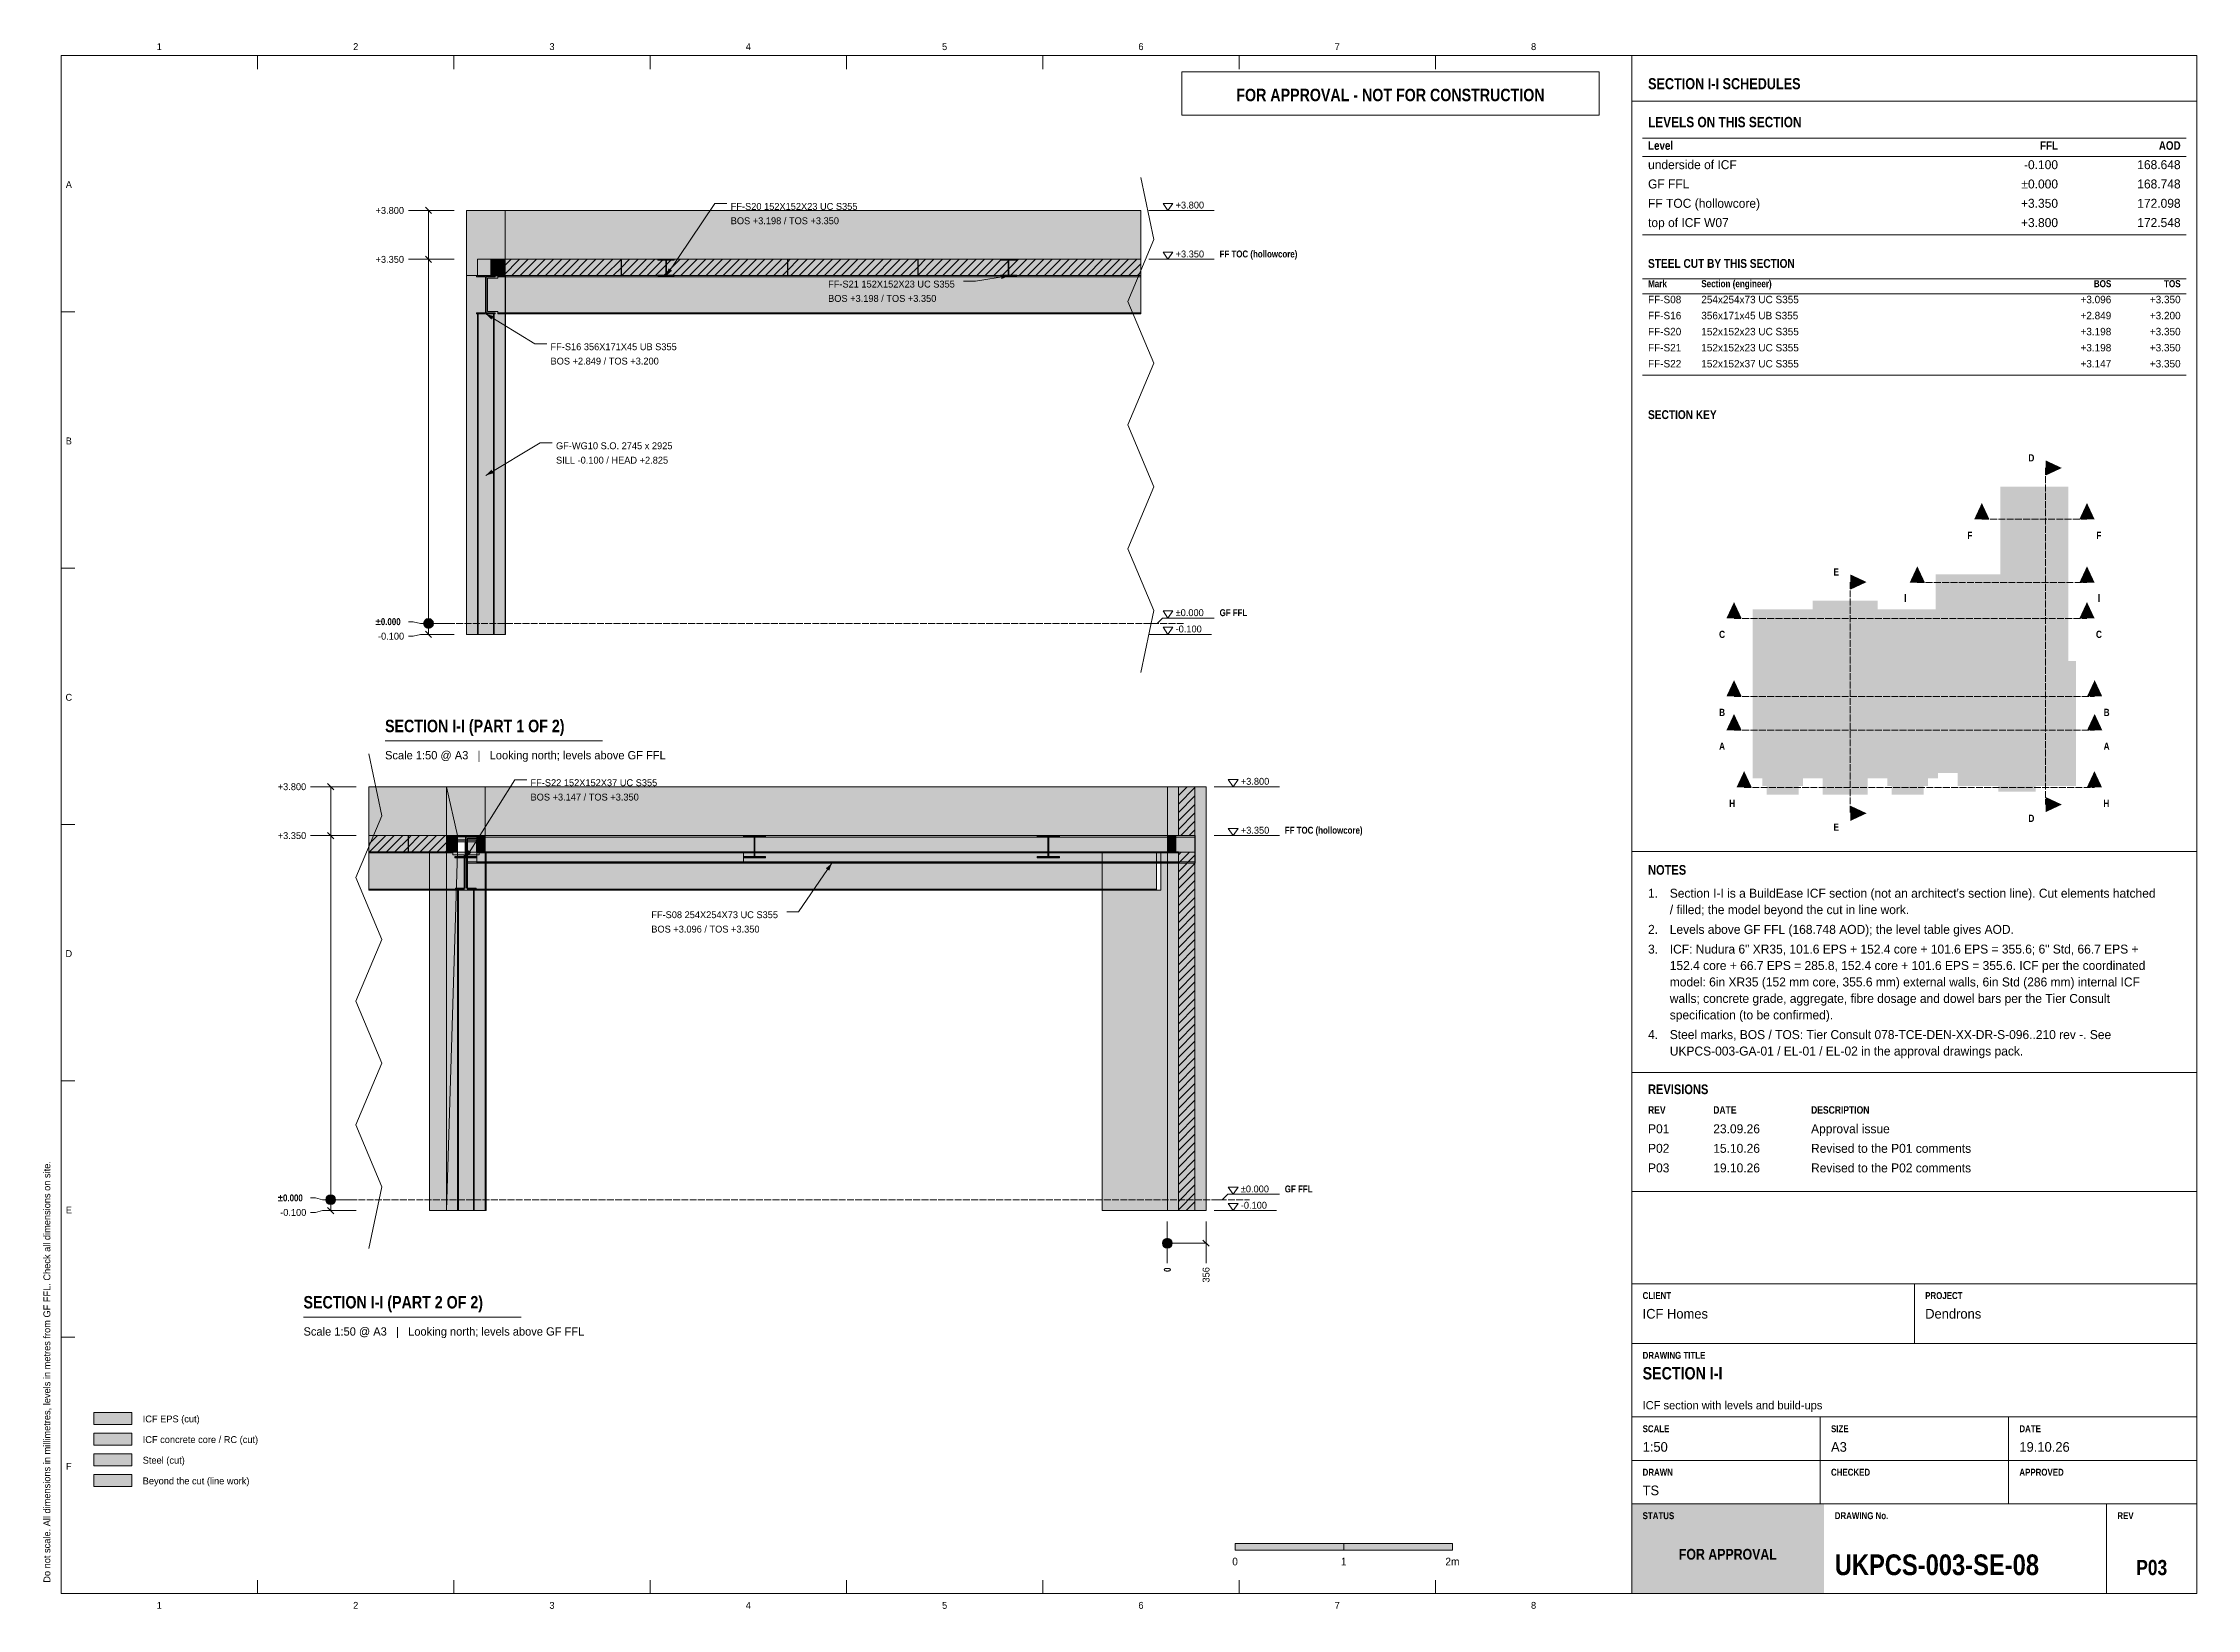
# Model space of a CAD drawing. Header units: millimetres. Extents: x 17 to 413, y 4 to 292.
import ezdxf
from ezdxf.enums import TextEntityAlignment as Align

# ---------------------------------------------------------------- set-up
doc = ezdxf.new("R2010")
doc.units = ezdxf.units.MM
doc.linetypes.add('DASHED', pattern=[1.524, 1.27, -0.254])
for name, color, linetype in [('FILL-C_B2B2B8', 7, 'Continuous'), ('FILL-C_BDBDBF', 7, 'Continuous'), ('FILL-EPS', 7, 'Continuous'), ('FILL-INK', 7, 'Continuous'), ('FILL-LIGHT', 7, 'Continuous'), ('FILL-RED', 7, 'Continuous'), ('FILL-STEEL', 7, 'Continuous'), ('FILL-STEEL_GREY', 7, 'Continuous'), ('FILL-TEAL', 7, 'Continuous'), ('FILL-WHITE', 7, 'Continuous'), ('LINE-C_B2B2B8-DASH', 7, 'DASHED'), ('LINE-CORE', 7, 'Continuous'), ('LINE-INK', 7, 'Continuous'), ('LINE-RED', 7, 'Continuous'), ('LINE-RED-DASH', 7, 'DASHED'), ('LINE-STEEL-DASH', 7, 'DASHED'), ('LINE-STEEL_GREY', 7, 'Continuous'), ('LINE-TEAL', 7, 'Continuous'), ('TEXT-C_B2B2B8', 7, 'Continuous'), ('TEXT-EPS', 7, 'Continuous'), ('TEXT-INK', 7, 'Continuous'), ('TEXT-RED', 7, 'Continuous'), ('TEXT-STEEL', 7, 'Continuous'), ('TEXT-STEEL_GREY', 7, 'Continuous'), ('TEXT-TEAL', 7, 'Continuous'), ('TEXT-TEAL_DK', 7, 'Continuous'), ('TEXT-WHITE', 7, 'Continuous')]:
    doc.layers.add(name, color=color, linetype=linetype)
doc.styles.add('OpenSansCondensed-Bold', font='OpenSansCondensed-Bold.ttf')

msp = doc.modelspace()

# ---------------------------------------------------------------- texts
at = {"layer": 'TEXT-C_B2B2B8', "style": 'OpenSansCondensed-Bold'}
for s, p in [('D', (382.54, 215.31)), ('F', (371.22, 201.07)), ('F', (394.97, 201.07)), ('E', (346.62, 194.32)), ('C', (325.62, 182.84)), ('C', (394.97, 182.84)), ('B', (325.62, 168.48)), ('B', (396.38, 168.48)), ('A', (325.62, 162.26)), ('A', (396.38, 162.26)), ('H', (327.48, 151.74)), ('H', (396.34, 151.74)), ('E', (346.62, 147.37)), ('D', (382.54, 148.98))]:
    msp.add_text(s, height=1.32, dxfattribs=at).set_placement(p, align=Align.CENTER)
at = {"layer": 'TEXT-EPS', "style": 'OpenSansCondensed-Bold'}
msp.add_text('STATUS', height=1.27, dxfattribs=at).set_placement((311, 20.7))
at = {"layer": 'TEXT-INK', "style": 'OpenSansCondensed-Bold'}
for s, height, p in [('LEVELS ON THIS SECTION', 1.905, (312, 276.8)), ('STEEL CUT BY THIS SECTION', 1.6256, (312, 250.93)), ('±0.000', 1.27, (77.84, 185.2)), ('SECTION I-I (PART 1 OF 2)', 2.286, (79.59, 165.5)), ('NOTES', 1.778, (312, 139.27)), ('REVISIONS', 1.778, (312, 98.9)), ('±0.000', 1.27, (59.84, 79.17)), ('SECTION I-I (PART 2 OF 2)', 2.286, (64.59, 59.47)), ('SECTION I-I', 2.286, (311, 46.4)), ('UKPCS-003-SE-08', 3.81, (346.36, 10.4))]:
    msp.add_text(s, height=height, dxfattribs=at).set_placement(p)
at = {"layer": 'TEXT-INK'}
for s, height, p in [('underside of ICF', 1.651, (312, 269.09)), ('GF FFL', 1.651, (312, 265.54)), ('+3.800', 1.27, (77.84, 260.86)), ('FF-S20 152X152X23 UC S355', 1.27, (143.2, 261.6)), ('+3.800', 1.27, (225.06, 261.85)), ('FF TOC (hollowcore)', 1.651, (312, 261.98)), ('BOS +3.198 / TOS +3.350', 1.27, (143.2, 258.96)), ('top of ICF W07', 1.651, (312, 258.43)), ('+3.350', 1.27, (225.06, 252.85)), ('+3.350', 1.27, (77.84, 251.86)), ('FF-S21 152X152X23 UC S355', 1.27, (161.12, 247.31)), ('BOS +3.198 / TOS +3.350', 1.27, (161.12, 244.67)), ('FF-S08', 1.372, (312, 244.42)), ('254x254x73 UC S355', 1.3716, (321.8, 244.42)), ('FF-S16', 1.372, (312, 241.47)), ('356x171x45 UB S355', 1.3716, (321.8, 241.47)), ('FF-S20', 1.372, (312, 238.52)), ('152x152x23 UC S355', 1.3716, (321.8, 238.52)), ('FF-S16 356X171X45 UB S355', 1.27, (110.04, 235.78)), ('BOS +2.849 / TOS +3.200', 1.27, (110.04, 233.14)), ('FF-S21', 1.372, (312, 235.56)), ('FF-S22', 1.372, (312, 232.61)), ('152x152x23 UC S355', 1.3716, (321.8, 235.56)), ('152x152x37 UC S355', 1.3716, (321.8, 232.61)), ('GF-WG10 S.O. 2745 x 2925', 1.27, (111.05, 217.56)), ('SILL -0.100 / HEAD +2.825', 1.27, (111.05, 214.91)), ('±0.000', 1.27, (225.06, 186.85)), ('-0.100', 1.27, (78.29, 182.53)), ('-0.100', 1.27, (225.06, 183.85)), ('+3.800', 1.27, (59.84, 154.83)), ('FF-S22 152X152X37 UC S355', 1.27, (106.36, 155.57)), ('+3.800', 1.27, (237.06, 155.82)), ('BOS +3.147 / TOS +3.350', 1.27, (106.36, 152.92)), ('+3.350', 1.27, (59.84, 145.83)), ('+3.350', 1.27, (237.06, 146.82)), ('1.', 1.651, (312, 135.04)), ("Section I-I is a BuildEase ICF section (not an architect's section line). Cut elements hatched", 1.651, (316, 135.04)), ('FF-S08 254X254X73 UC S355', 1.27, (128.58, 131.28)), ('/ filled; the model beyond the cut in line work.', 1.651, (316, 132.02)), ('BOS +3.096 / TOS +3.350', 1.27, (128.58, 128.63)), ('2.', 1.651, (312, 128.39)), ('Levels above GF FFL (168.748 AOD); the level table gives AOD.', 1.651, (316, 128.39)), ('3.', 1.651, (312, 124.76)), ('152.4 core + 66.7 EPS = 285.8, 152.4 core + 101.6 EPS = 355.6. ICF per the coordinated', 1.651, (316, 121.74)), ('ICF: Nudura 6" XR35, 101.6 EPS + 152.4 core + 101.6 EPS = 355.6; 6" Std, 66.7 EPS +', 1.651, (316, 124.76)), ('model: 6in XR35 (152 mm core, 355.6 mm) external walls, 6in Std (286 mm) internal ICF', 1.651, (316, 118.71)), ('walls; concrete grade, aggregate, fibre dosage and dowel bars per the Tier Consult', 1.651, (316, 115.68)), ('specification (to be confirmed).', 1.651, (316, 112.65)), ('4.', 1.651, (312, 109.03)), ('Steel marks, BOS / TOS: Tier Consult 078-TCE-DEN-XX-DR-S-096..210 rev -. See', 1.651, (316, 109.03)), ('UKPCS-003-GA-01 / EL-01 / EL-02 in the approval drawings pack.', 1.651, (316, 106)), ('P01', 1.651, (312, 91.7)), ('23.09.26', 1.651, (324, 91.7)), ('Approval issue', 1.651, (342, 91.7)), ('P02', 1.651, (312, 88.1)), ('15.10.26', 1.651, (324, 88.1)), ('Revised to the P01 comments', 1.651, (342, 88.1)), ('P03', 1.651, (312, 84.5)), ('19.10.26', 1.651, (324, 84.5)), ('Revised to the P02 comments', 1.651, (342, 84.5)), ('±0.000', 1.27, (237.06, 80.82)), ('-0.100', 1.27, (60.29, 76.5)), ('-0.100', 1.27, (237.06, 77.82)), ('Dendrons', 1.778, (363, 57.6)), ('ICF Homes', 1.778, (311, 57.6)), ('ICF EPS (cut)', 1.27, (35, 38.5)), ('ICF concrete core / RC (cut)', 1.27, (35, 34.7)), ('Steel (cut)', 1.27, (35, 30.9)), ('1:50', 1.778, (311, 33.1)), ('A3', 1.778, (345.67, 33.1)), ('19.10.26', 1.778, (380.33, 33.1)), ('Beyond the cut (line work)', 1.27, (35, 27.1)), ('TS', 1.778, (311, 25.1))]:
    msp.add_text(s, height=height, dxfattribs=at).set_placement(p)
for s, height, p in [('-0.100', 1.651, (387.44, 269.09)), ('168.648', 1.651, (410, 269.09)), ('±0.000', 1.651, (387.44, 265.54)), ('168.748', 1.651, (410, 265.54)), ('+3.350', 1.651, (387.44, 261.98)), ('172.098', 1.651, (410, 261.98)), ('+3.800', 1.651, (387.44, 258.43)), ('172.548', 1.651, (410, 258.43)), ('+3.096', 1.372, (397.24, 244.42)), ('+3.350', 1.372, (410, 244.42)), ('+2.849', 1.372, (397.24, 241.47)), ('+3.200', 1.372, (410, 241.47)), ('+3.198', 1.372, (397.24, 238.52)), ('+3.350', 1.372, (410, 238.52)), ('+3.198', 1.372, (397.24, 235.56)), ('+3.147', 1.372, (397.24, 232.61)), ('+3.350', 1.372, (410, 235.56)), ('+3.350', 1.372, (410, 232.61))]:
    msp.add_text(s, height=height, dxfattribs=at).set_placement(p, align=Align.RIGHT)
at = {"layer": 'TEXT-INK', "style": 'OpenSansCondensed-Bold'}
msp.add_text('0', height=1.27, rotation=90, dxfattribs=at).set_placement((224.18, 66.19))
at = {"layer": 'TEXT-INK'}
msp.add_text('356', height=1.27, rotation=90, dxfattribs=at).set_placement((231.3, 64.23))
for s, height, p in [('0', 1.4, (236, 12.2)), ('1', 1.4, (256, 12.2)), ('2m', 1.397, (276, 12.2))]:
    msp.add_text(s, height=height, dxfattribs=at).set_placement(p, align=Align.CENTER)
at = {"layer": 'TEXT-INK', "style": 'OpenSansCondensed-Bold'}
msp.add_text('P03', height=2.794, dxfattribs=at).set_placement((404.68, 10.4), align=Align.CENTER)
at = {"layer": 'TEXT-RED', "style": 'OpenSansCondensed-Bold'}
for s, height, p in [('FOR APPROVAL - NOT FOR CONSTRUCTION', 2.286, (264.6, 281.6)), ('I', 1.52, (359.35, 189.42)), ('I', 1.52, (394.97, 189.42))]:
    msp.add_text(s, height=height, dxfattribs=at).set_placement(p, align=Align.CENTER)
at = {"layer": 'TEXT-STEEL', "style": 'OpenSansCondensed-Bold'}
for s, p in [('FF TOC (hollowcore)', (233.16, 252.85)), ('GF FFL', (233.16, 186.85)), ('FF TOC (hollowcore)', (245.16, 146.82)), ('GF FFL', (245.16, 80.82))]:
    msp.add_text(s, height=1.27, dxfattribs=at).set_placement(p)
at = {"layer": 'TEXT-STEEL_GREY'}
for s, p in [('1', (38.06, 291)), ('2', (74.19, 291)), ('3', (110.31, 291)), ('4', (146.44, 291)), ('5', (182.56, 291)), ('6', (218.69, 291)), ('7', (254.81, 291)), ('8', (290.94, 291)), ('A', (21.4, 265.62)), ('B', (21.4, 218.45)), ('C', (21.4, 171.28)), ('D', (21.4, 124.12)), ('E', (21.4, 76.95)), ('F', (21.4, 29.78)), ('1', (38.06, 4.2)), ('2', (74.19, 4.2)), ('3', (110.31, 4.2)), ('4', (146.44, 4.2)), ('5', (182.56, 4.2)), ('6', (218.69, 4.2)), ('7', (254.81, 4.2)), ('8', (290.94, 4.2))]:
    msp.add_text(s, height=1.27, dxfattribs=at).set_placement(p, align=Align.CENTER)
at = {"layer": 'TEXT-STEEL_GREY', "style": 'OpenSansCondensed-Bold'}
for s, height, p in [('Level', 1.575, (312, 272.65)), ('Mark', 1.295, (312, 247.37)), ('Section (engineer)', 1.2954, (321.8, 247.37)), ('REV', 1.372, (312, 95.3)), ('DATE', 1.372, (324, 95.3)), ('DESCRIPTION', 1.3716, (342, 95.3)), ('CLIENT', 1.27, (311, 61.2)), ('PROJECT', 1.27, (363, 61.2)), ('DRAWING TITLE', 1.27, (311, 50.2)), ('SCALE', 1.27, (311, 36.7)), ('SIZE', 1.27, (345.67, 36.7)), ('DATE', 1.27, (380.33, 36.7)), ('DRAWN', 1.27, (311, 28.7)), ('CHECKED', 1.27, (345.67, 28.7)), ('APPROVED', 1.27, (380.33, 28.7)), ('DRAWING No.', 1.27, (346.36, 20.7)), ('REV', 1.27, (398.36, 20.7))]:
    msp.add_text(s, height=height, dxfattribs=at).set_placement(p)
for s, height, p in [('FFL', 1.575, (387.44, 272.65)), ('AOD', 1.575, (410, 272.65)), ('BOS', 1.295, (397.24, 247.37)), ('TOS', 1.295, (410, 247.37))]:
    msp.add_text(s, height=height, dxfattribs=at).set_placement(p, align=Align.RIGHT)
at = {"layer": 'TEXT-STEEL_GREY'}
for s, p in [('Scale 1:50 @ A3   |   Looking north; levels above GF FFL', (79.59, 160.5)), ('Scale 1:50 @ A3   |   Looking north; levels above GF FFL', (64.59, 54.47)), ('ICF section with levels and build-ups', (311, 40.9))]:
    msp.add_text(s, height=1.524, dxfattribs=at).set_placement(p)
msp.add_text('Do not scale. All dimensions in millimetres, levels in metres from GF FFL. Check all dimensions on site.', height=1.27, rotation=90, dxfattribs=at).set_placement((18, 9))
at = {"layer": 'TEXT-TEAL', "style": 'OpenSansCondensed-Bold'}
msp.add_text('SECTION I-I SCHEDULES', height=2.032, dxfattribs=at).set_placement((312, 283.8))
at = {"layer": 'TEXT-TEAL_DK', "style": 'OpenSansCondensed-Bold'}
msp.add_text('SECTION KEY', height=1.6256, dxfattribs=at).set_placement((312, 223.11))
at = {"layer": 'TEXT-WHITE', "style": 'OpenSansCondensed-Bold'}
msp.add_text('FOR APPROVAL', height=1.9812, dxfattribs=at).set_placement((326.68, 13.25), align=Align.CENTER)

# ---------------------------------------------------------------- hatches: boundary and pattern name
at = {"layer": 'FILL-C_B2B2B8', "true_color": 0xb2b2b8}
h = msp.add_hatch(color=253, dxfattribs=at)
h.dxf.hatch_style = 1
h.paths.add_polyline_path([(388.14, 214.11), (385.14, 215.51), (385.14, 212.71)])
h = msp.add_hatch(color=253, dxfattribs=at)
h.dxf.hatch_style = 1
h.paths.add_polyline_path([(373.42, 207.67), (372.02, 204.67), (374.82, 204.67)])
h = msp.add_hatch(color=253, dxfattribs=at)
h.dxf.hatch_style = 1
h.paths.add_polyline_path([(392.77, 207.67), (391.37, 204.67), (394.17, 204.67)])
h = msp.add_hatch(color=253, dxfattribs=at)
h.dxf.hatch_style = 1
h.paths.add_polyline_path([(352.22, 193.12), (349.22, 194.52), (349.22, 191.72)])
h = msp.add_hatch(color=253, dxfattribs=at)
h.dxf.hatch_style = 1
h.paths.add_polyline_path([(327.82, 189.44), (326.42, 186.44), (329.22, 186.44)])
h = msp.add_hatch(color=253, dxfattribs=at)
h.dxf.hatch_style = 1
h.paths.add_polyline_path([(392.77, 189.44), (391.37, 186.44), (394.17, 186.44)])
h = msp.add_hatch(color=253, dxfattribs=at)
h.dxf.hatch_style = 1
h.paths.add_polyline_path([(327.82, 175.08), (326.42, 172.08), (329.22, 172.08)])
h = msp.add_hatch(color=253, dxfattribs=at)
h.dxf.hatch_style = 1
h.paths.add_polyline_path([(394.18, 175.08), (392.78, 172.08), (395.58, 172.08)])
h = msp.add_hatch(color=253, dxfattribs=at)
h.dxf.hatch_style = 1
h.paths.add_polyline_path([(327.82, 168.86), (326.42, 165.86), (329.22, 165.86)])
h = msp.add_hatch(color=253, dxfattribs=at)
h.dxf.hatch_style = 1
h.paths.add_polyline_path([(394.18, 168.86), (392.78, 165.86), (395.58, 165.86)])
h = msp.add_hatch(color=253, dxfattribs=at)
h.dxf.hatch_style = 1
h.paths.add_polyline_path([(329.68, 158.34), (328.28, 155.34), (331.08, 155.34)])
h = msp.add_hatch(color=253, dxfattribs=at)
h.dxf.hatch_style = 1
h.paths.add_polyline_path([(394.14, 158.34), (392.74, 155.34), (395.54, 155.34)])
h = msp.add_hatch(color=253, dxfattribs=at)
h.dxf.hatch_style = 1
h.paths.add_polyline_path([(352.22, 150.57), (349.22, 151.97), (349.22, 149.17)])
h = msp.add_hatch(color=253, dxfattribs=at)
h.dxf.hatch_style = 1
h.paths.add_polyline_path([(388.14, 152.18), (385.14, 153.58), (385.14, 150.78)])
at = {"layer": 'FILL-C_BDBDBF', "true_color": 0xbdbdbf}
h = msp.add_hatch(color=9, dxfattribs=at)
h.dxf.hatch_style = 1
h.paths.add_polyline_path([(228.63, 144.83), (228.63, 146.49), (225.85, 146.49), (225.58, 146.49), (225.58, 155.47), (227.41, 155.47), (228.63, 155.47), (228.63, 77.47), (226.81, 77.47), (225.58, 77.47), (225.58, 143.44), (226.33, 143.44), (228.63, 143.44)])
h = msp.add_hatch(color=9, dxfattribs=at)
h.dxf.hatch_style = 1
h.paths.add_polyline_path([(26, 34.3), (33, 34.3), (33, 36.5), (26, 36.5)])
at = {"layer": 'FILL-EPS', "true_color": 0xccffff}
h = msp.add_hatch(color=7, dxfattribs=at)
h.dxf.hatch_style = 1
h.paths.add_polyline_path([(94.59, 261.5), (95.69, 261.5), (101.7, 261.5), (101.7, 253.91), (101.7, 252.53), (100.92, 252.53), (96.62, 252.53), (96.62, 251.98), (96.62, 249.51), (96.25, 249.51), (94.59, 249.51), (94.59, 259.32)])
h = msp.add_hatch(color=7, dxfattribs=at)
h.dxf.hatch_style = 1
h.paths.add_polyline_path([(223.55, 150.56), (223.55, 155.47), (225.58, 155.47), (225.58, 146.49), (223.55, 146.49)])
h = msp.add_hatch(color=7, dxfattribs=at)
h.dxf.hatch_style = 1
h.paths.add_polyline_path([(230.66, 119.74), (230.66, 77.47), (228.63, 77.47), (228.63, 155.47), (230.66, 155.47)])
h = msp.add_hatch(color=7, dxfattribs=at)
h.dxf.hatch_style = 1
h.paths.add_polyline_path([(223.55, 113.53), (223.55, 143.44), (225.58, 143.44), (225.58, 77.47), (223.55, 77.47)])
h = msp.add_hatch(color=7, dxfattribs=at)
h.dxf.hatch_style = 1
h.paths.add_polyline_path([(26, 38.1), (33, 38.1), (33, 40.3), (26, 40.3)])
at = {"layer": 'FILL-INK', "true_color": 0x1a1a1f}
h = msp.add_hatch(color=250, dxfattribs=at)
h.dxf.hatch_style = 1
h.paths.add_polyline_path([(131.3, 249.45), (131.77, 250.83), (132.4, 250.4)])
h = msp.add_hatch(color=250, dxfattribs=at)
h.dxf.hatch_style = 1
h.paths.add_polyline_path([(194.34, 249.45), (193.01, 248.86), (192.9, 249.61)])
h = msp.add_hatch(color=250, dxfattribs=at)
h.dxf.hatch_style = 1
h.paths.add_polyline_path([(98.14, 242.47), (99.53, 242.07), (99.14, 241.42)])
h = msp.add_hatch(color=250, dxfattribs=at)
h.dxf.hatch_style = 1
h.paths.add_polyline_path([(98.15, 212.75), (99.16, 213.8), (99.55, 213.14)])
h = msp.add_hatch(color=250, dxfattribs=at)
h.dxf.hatch_style = 1
h.paths.add_polyline_path([(94.46, 142.4), (94.89, 143.79), (95.53, 143.39)])
h = msp.add_hatch(color=250, dxfattribs=at)
h.dxf.hatch_style = 1
h.paths.add_polyline_path([(161.8, 141.39), (161.33, 140.02), (160.7, 140.45)])
at = {"layer": 'FILL-INK', "true_color": 0x14141a}
h = msp.add_hatch(color=250, dxfattribs=at)
h.dxf.hatch_style = 1
h.paths.add_polyline_path([(236, 15), (256, 15), (256, 16.2), (236, 16.2)])
at = {"layer": 'FILL-LIGHT', "true_color": 0xcccccf}
h = msp.add_hatch(color=254, dxfattribs=at)
h.dxf.hatch_style = 1
h.paths.add_polyline_path([(99.07, 252.5), (102.56, 252.5), (123.01, 252.5), (123.01, 249.94), (123.01, 249.5), (119.53, 249.5), (99.07, 249.5), (99.07, 252.06)])
h = msp.add_hatch(color=254, dxfattribs=at)
h.dxf.hatch_style = 1
h.paths.add_polyline_path([(124.03, 252.5), (129.68, 252.5), (141.13, 252.5), (153.62, 252.5), (153.62, 250.93), (153.62, 249.5), (142.17, 249.5), (129.68, 249.5), (128.72, 249.5), (123.07, 249.5), (123.07, 252.06), (123.07, 252.5)])
h = msp.add_hatch(color=254, dxfattribs=at)
h.dxf.hatch_style = 1
h.paths.add_polyline_path([(165.13, 252.5), (177.62, 252.5), (177.62, 250.93), (177.62, 249.5), (166.17, 249.5), (153.68, 249.5), (153.68, 251.07), (153.68, 252.5)])
h = msp.add_hatch(color=254, dxfattribs=at)
h.dxf.hatch_style = 1
h.paths.add_polyline_path([(177.68, 251.07), (177.68, 252.5), (186.42, 252.5), (195.96, 252.5), (199.44, 252.5), (218.66, 252.5), (218.66, 249.5), (216.41, 249.5), (195.96, 249.5), (187.22, 249.5), (177.68, 249.5)])
h = msp.add_hatch(color=254, dxfattribs=at)
h.dxf.hatch_style = 1
h.paths.add_polyline_path([(83.82, 146.47), (83.82, 143.9), (83.82, 143.47), (80.34, 143.47), (76.59, 143.47), (76.59, 146.47)])
h = msp.add_hatch(color=254, dxfattribs=at)
h.dxf.hatch_style = 1
h.paths.add_polyline_path([(85.11, 146.47), (92.33, 146.47), (92.33, 143.9), (92.33, 143.47), (91.1, 143.47), (83.88, 143.47), (83.88, 146.03), (83.88, 146.47)])
at = {"layer": 'FILL-RED', "true_color": 0xcc141a}
h = msp.add_hatch(color=242, dxfattribs=at)
h.dxf.hatch_style = 1
h.paths.add_polyline_path([(361.55, 196.02), (360.15, 193.02), (362.95, 193.02)])
h = msp.add_hatch(color=242, dxfattribs=at)
h.dxf.hatch_style = 1
h.paths.add_polyline_path([(392.77, 196.02), (391.37, 193.02), (394.17, 193.02)])
at = {"layer": 'FILL-STEEL', "true_color": 0x0d2973}
h = msp.add_hatch(color=166, dxfattribs=at)
h.dxf.hatch_style = 1
h.paths.add_polyline_path([(129.78, 249.45), (129.78, 249.47), (129.78, 249.59), (131.03, 249.59), (131.24, 249.59), (131.24, 249.99), (131.24, 252.36), (129.99, 252.36), (129.78, 252.36), (129.78, 252.38), (129.78, 252.5), (132.38, 252.5), (132.82, 252.5), (132.82, 252.48), (132.82, 252.36), (131.57, 252.36), (131.36, 252.36), (131.36, 251.96), (131.36, 249.59), (132.61, 249.59), (132.82, 249.59), (132.82, 249.57), (132.82, 249.45), (130.22, 249.45)])
h = msp.add_hatch(color=166, dxfattribs=at)
h.dxf.hatch_style = 1
h.paths.add_polyline_path([(192.82, 249.45), (192.82, 249.47), (192.82, 249.59), (194.07, 249.59), (194.28, 249.59), (194.28, 249.99), (194.28, 252.36), (193.03, 252.36), (192.82, 252.36), (192.82, 252.38), (192.82, 252.5), (195.42, 252.5), (195.86, 252.5), (195.86, 252.48), (195.86, 252.36), (194.61, 252.36), (194.4, 252.36), (194.4, 251.96), (194.4, 249.59), (195.65, 249.59), (195.86, 249.59), (195.86, 249.57), (195.86, 249.45), (193.26, 249.45)])
h = msp.add_hatch(color=166, dxfattribs=at)
h.dxf.hatch_style = 1
h.paths.add_polyline_path([(96.43, 242.47), (96.43, 242.52), (96.43, 242.67), (97.7, 242.67), (98.07, 242.67), (98.07, 244.15), (98.07, 249.31), (96.8, 249.31), (96.43, 249.31), (96.43, 249.35), (96.43, 249.5), (99.08, 249.5), (99.85, 249.5), (99.85, 249.46), (99.85, 249.31), (98.58, 249.31), (98.21, 249.31), (98.21, 247.82), (98.21, 242.67), (99.48, 242.67), (99.85, 242.67), (99.85, 242.62), (99.85, 242.47), (97.19, 242.47)])
h = msp.add_hatch(color=166, dxfattribs=at)
h.dxf.hatch_style = 1
h.paths.add_polyline_path([(92.43, 142.4), (92.43, 142.44), (92.43, 142.62), (94.1, 142.62), (94.39, 142.62), (94.39, 143.16), (94.39, 146.25), (92.72, 146.25), (92.43, 146.25), (92.43, 146.28), (92.43, 146.47), (95.9, 146.47), (96.5, 146.47), (96.5, 146.44), (96.5, 146.25), (94.82, 146.25), (94.54, 146.25), (94.54, 145.71), (94.54, 142.62), (96.21, 142.62), (96.5, 142.62), (96.5, 142.59), (96.5, 142.4), (93.03, 142.4)])
h = msp.add_hatch(color=166, dxfattribs=at)
h.dxf.hatch_style = 1
h.paths.add_polyline_path([(94.74, 141.67), (94.74, 141.67), (94.74, 145.86), (94.74, 146.01), (94.82, 146.01), (97, 146.01), (97, 146.03), (97, 146.18), (97, 146.18), (97, 146.47), (160.77, 146.47), (228.66, 146.47), (228.66, 146.32), (228.66, 146.18), (228.66, 146.18), (228.66, 141.83), (228.66, 141.67), (228.66, 141.67), (228.66, 141.39), (164.9, 141.39), (97, 141.39), (95.91, 141.39), (94.74, 141.39), (94.74, 141.53)])
h = msp.add_hatch(color=166, dxfattribs=at)
h.dxf.hatch_style = 1
h.paths.add_polyline_path([(26, 30.5), (33, 30.5), (33, 32.7), (26, 32.7)])
at = {"layer": 'FILL-STEEL_GREY', "true_color": 0x737378}
h = msp.add_hatch(color=8, dxfattribs=at)
h.dxf.hatch_style = 1
h.paths.add_polyline_path([(333.85, 153.98), (333.85, 155.59), (333.69, 155.59), (333.69, 155.59), (333.04, 155.59), (333.04, 157), (331.23, 157), (331.23, 188.1), (342.32, 188.1), (342.32, 189.72), (354.25, 189.72), (354.25, 188.1), (364.95, 188.1), (364.95, 194.56), (376.83, 194.56), (376.83, 210.7), (389.36, 210.7), (389.36, 178.62), (390.77, 178.62), (390.77, 155.59), (383.31, 155.59), (383.31, 154.58), (376.43, 154.58), (376.43, 155.59), (368.96, 155.59), (368.96, 158.01), (365.35, 158.01), (365.35, 157), (363.53, 157), (363.53, 155.59), (362.88, 155.59), (362.88, 155.59), (362.73, 155.59), (362.73, 153.98), (356.85, 153.98), (356.85, 155.59), (356.69, 155.59), (356.69, 155.59), (356.04, 155.59), (356.04, 157), (352.44, 157), (352.44, 153.98), (344.14, 153.98), (344.14, 157), (340.53, 157), (340.53, 155.59), (339.88, 155.59), (339.88, 155.59), (339.72, 155.59), (339.72, 153.98)])
h.paths.add_polyline_path([(369.53, 166.83), (369.53, 158.65), (369.6, 158.65), (369.6, 156.23), (377.06, 156.23), (377.06, 155.22), (382.67, 155.22), (382.67, 156.23), (390.14, 156.23), (390.14, 166.83)], flags=0)
h.paths.add_polyline_path([(390.14, 167.35), (390.14, 177.98), (388.72, 177.98), (388.72, 210.06), (377.47, 210.06), (377.47, 193.92), (365.59, 193.92), (365.59, 187.46), (365.35, 187.46), (365.35, 158.65), (369.02, 158.65), (369.02, 167.35)], flags=0)
h.paths.add_polyline_path([(334.49, 156.23), (334.49, 156.23), (339.09, 156.23), (339.09, 156.23), (339.89, 156.23), (339.89, 157.64), (344.78, 157.64), (344.78, 154.62), (351.8, 154.62), (351.8, 157.64), (356.68, 157.64), (356.68, 156.23), (357.49, 156.23), (357.49, 156.23), (362.09, 156.23), (362.09, 156.23), (362.9, 156.23), (362.9, 157.64), (364.71, 157.64), (364.71, 187.46), (354.12, 187.46), (354.12, 160.48), (353.61, 160.48), (353.61, 187.47), (353.61, 187.47), (353.61, 189.08), (342.96, 189.08), (342.96, 187.47), (342.97, 187.47), (342.97, 187.47), (342.97, 187.47), (342.97, 186.92), (342.97, 186.92), (342.97, 185.98), (342.97, 184.44), (342.97, 184.21), (342.97, 184.1), (342.97, 183.28), (342.97, 183.01), (342.97, 182.7), (342.97, 182.02), (342.97, 181.58), (342.97, 179.87), (342.97, 179.01), (342.97, 177.72), (342.97, 177.51), (342.97, 177.08), (342.97, 176.63), (342.97, 176.63), (342.97, 176.36), (342.97, 176.19), (342.97, 174.81), (342.97, 174.55), (342.97, 174.18), (342.97, 174.15), (342.97, 173.8), (342.97, 173.75), (342.97, 173.61), (342.97, 173.39), (342.97, 173.26), (342.97, 173.26), (342.97, 173.26), (342.97, 171.99), (342.97, 171.98), (342.97, 171.53), (342.97, 168.62), (342.97, 166.82), (342.97, 160.48), (342.69, 160.48), (342.69, 160.48), (342.59, 160.48), (342.46, 160.48), (342.46, 161.01), (342.46, 164.19), (342.46, 169.64), (342.46, 170.2), (342.46, 175.25), (342.46, 175.25), (342.46, 175.73), (342.46, 175.82), (342.46, 176.26), (342.46, 178.32), (342.46, 178.39), (342.46, 187.28), (342.46, 187.37), (342.46, 187.46), (331.86, 187.46), (331.86, 157.64), (333.68, 157.64), (333.68, 156.23)], flags=0)
h.paths.add_polyline_path([(362.09, 155.59), (357.49, 155.59), (357.49, 154.62), (362.09, 154.62)], flags=0)
h.paths.add_polyline_path([(339.09, 154.62), (339.09, 155.59), (334.49, 155.59), (334.49, 154.62)], flags=0)
at = {"layer": 'FILL-TEAL', "true_color": 0x009e85}
h = msp.add_hatch(color=124, dxfattribs=at)
h.dxf.hatch_style = 1
h.paths.add_polyline_path([(309.01, 7), (344.37, 7), (344.37, 23.5), (309.01, 23.5)])
at = {"layer": 'FILL-WHITE', "true_color": 0xffffff}
h = msp.add_hatch(color=7, dxfattribs=at)
h.dxf.hatch_style = 1
h.paths.add_polyline_path([(101.7, 261.5), (101.7, 261.51), (101.7, 261.5), (101.7, 261.5), (101.7, 252.53), (101.7, 252.53), (99.07, 252.53), (99.07, 249.47), (101.7, 249.47), (101.7, 249.51), (101.7, 249.51), (101.7, 183.5), (101.7, 183.5), (94.59, 183.5), (94.59, 261.5)])
h = msp.add_hatch(color=7, dxfattribs=at)
h.dxf.hatch_style = 1
h.paths.add_polyline_path([(101.7, 261.5), (101.7, 183.5), (94.59, 183.5), (94.59, 261.5)])
h = msp.add_hatch(color=7, dxfattribs=at)
h.dxf.hatch_style = 1
h.paths.add_polyline_path([(101.7, 261.5), (101.7, 252.53), (96.62, 252.53), (96.62, 249.47), (101.7, 249.47), (101.7, 183.5), (94.59, 183.5), (94.59, 261.5)])
h = msp.add_hatch(color=7, dxfattribs=at)
h.dxf.hatch_style = 1
h.paths.add_polyline_path([(101.7, 261.5), (218.66, 261.5), (218.66, 249.51), (101.77, 249.51), (101.77, 183.5), (101.77, 183.5), (101.77, 183.5), (101.7, 183.5), (101.7, 261.5)])
h = msp.add_hatch(color=7, dxfattribs=at)
h.dxf.hatch_style = 1
h.paths.add_polyline_path([(101.7, 252.53), (101.7, 261.5), (218.66, 261.5), (218.66, 252.53), (101.7, 252.53)])
h = msp.add_hatch(color=7, dxfattribs=at)
h.dxf.hatch_style = 1
h.paths.add_polyline_path([(99.07, 249.47), (99.07, 252.53), (101.7, 252.53), (101.7, 249.47)])
h = msp.add_hatch(color=7, dxfattribs=at)
h.dxf.hatch_style = 1
h.paths.add_polyline_path([(101.71, 252.53), (218.66, 252.53), (218.66, 249.51), (101.77, 249.51), (101.77, 249.47), (101.71, 249.47)])
h = msp.add_hatch(color=7, dxfattribs=at)
h.dxf.hatch_style = 1
h.paths.add_polyline_path([(129.78, 249.59), (131.24, 249.59), (131.24, 252.36), (129.78, 252.36), (129.78, 252.5), (132.82, 252.5), (132.82, 252.36), (131.36, 252.36), (131.36, 249.59), (132.82, 249.59), (132.82, 249.45), (129.78, 249.45)])
h = msp.add_hatch(color=7, dxfattribs=at)
h.dxf.hatch_style = 1
h.paths.add_polyline_path([(132.85, 252.5), (132.85, 252.5), (132.85, 252.5), (132.82, 252.5)])
h = msp.add_hatch(color=7, dxfattribs=at)
h.dxf.hatch_style = 1
h.paths.add_polyline_path([(192.82, 249.59), (194.28, 249.59), (194.28, 252.36), (192.82, 252.36), (192.82, 252.5), (195.86, 252.5), (195.86, 252.36), (194.4, 252.36), (194.4, 249.59), (195.86, 249.59), (195.86, 249.45), (192.82, 249.45)])
h = msp.add_hatch(color=7, dxfattribs=at)
h.dxf.hatch_style = 1
h.paths.add_polyline_path([(195.89, 252.5), (195.89, 252.5), (195.89, 252.5), (195.86, 252.5)])
h = msp.add_hatch(color=7, dxfattribs=at)
h.dxf.hatch_style = 1
h.paths.add_polyline_path([(96.62, 249.51), (96.62, 249.47), (101.7, 249.47), (101.7, 183.5), (94.59, 183.5), (94.59, 249.51)])
h = msp.add_hatch(color=7, dxfattribs=at)
h.dxf.hatch_style = 1
h.paths.add_polyline_path([(96.43, 242.67), (98.07, 242.67), (98.07, 249.31), (96.43, 249.31), (96.43, 249.5), (99.85, 249.5), (99.85, 249.31), (98.21, 249.31), (98.21, 242.67), (99.85, 242.67), (99.85, 242.47), (96.43, 242.47)])
h = msp.add_hatch(color=7, dxfattribs=at)
h.dxf.hatch_style = 1
h.paths.add_polyline_path([(98.42, 249.06), (100.36, 249.06), (100.36, 249.31), (218.66, 249.31), (218.66, 242.67), (100.36, 242.67), (100.36, 242.91), (98.42, 242.91)])
h = msp.add_hatch(color=7, dxfattribs=at)
h.dxf.hatch_style = 1
h.paths.add_polyline_path([(100.36, 249.06), (100.36, 249.31), (218.66, 249.31), (218.66, 242.67), (100.36, 242.67), (100.36, 242.91), (98.42, 242.91), (98.42, 249.06)])
h = msp.add_hatch(color=7, dxfattribs=at)
h.dxf.hatch_style = 1
h.paths.add_polyline_path([(99.88, 249.5), (99.88, 249.5), (99.88, 249.5), (99.85, 249.5)])
h = msp.add_hatch(color=7, dxfattribs=at)
h.dxf.hatch_style = 1
h.paths.add_polyline_path([(100.36, 249.5), (218.66, 249.5), (218.66, 249.31), (100.36, 249.31)])
h = msp.add_hatch(color=7, dxfattribs=at)
h.dxf.hatch_style = 1
h.paths.add_polyline_path([(218.66, 249.5), (218.66, 249.31), (100.36, 249.31), (100.36, 249.5)])
h = msp.add_hatch(color=7, dxfattribs=at)
h.dxf.hatch_style = 1
h.paths.add_polyline_path([(101.7, 249.47), (101.77, 249.47), (101.77, 183.5), (101.7, 183.5)])
h = msp.add_hatch(color=7, dxfattribs=at)
h.dxf.hatch_style = 1
h.paths.add_polyline_path([(96.75, 242.48), (96.75, 183.5), (96.62, 183.5), (96.62, 242.48)])
h = msp.add_hatch(color=7, dxfattribs=at)
h.dxf.hatch_style = 1
h.paths.add_polyline_path([(96.62, 242.48), (96.75, 242.48), (96.75, 183.5), (96.62, 183.5)])
h = msp.add_hatch(color=7, dxfattribs=at)
h.dxf.hatch_style = 1
h.paths.add_polyline_path([(96.75, 242.48), (99.53, 242.48), (99.53, 183.5), (96.75, 183.5), (96.75, 242.48)])
h = msp.add_hatch(color=7, dxfattribs=at)
h.dxf.hatch_style = 1
h.paths.add_polyline_path([(96.75, 183.5), (96.75, 242.48), (99.53, 242.48), (99.53, 183.5), (96.75, 183.5)])
h = msp.add_hatch(color=7, dxfattribs=at)
h.dxf.hatch_style = 1
h.paths.add_polyline_path([(99.66, 242.48), (99.66, 183.5), (99.53, 183.5), (99.53, 242.48)])
h = msp.add_hatch(color=7, dxfattribs=at)
h.dxf.hatch_style = 1
h.paths.add_polyline_path([(99.53, 242.48), (99.66, 242.48), (99.66, 183.5), (99.53, 183.5)])
h = msp.add_hatch(color=7, dxfattribs=at)
h.dxf.hatch_style = 1
h.paths.add_polyline_path([(100.36, 242.67), (218.66, 242.67), (218.66, 242.47), (100.36, 242.47)])
h = msp.add_hatch(color=7, dxfattribs=at)
h.dxf.hatch_style = 1
h.paths.add_polyline_path([(218.66, 242.67), (218.66, 242.47), (100.36, 242.47), (100.36, 242.67)])
h = msp.add_hatch(color=7, dxfattribs=at)
h.dxf.hatch_style = 1
h.paths.add_polyline_path([(88.49, 185.5), (88.46, 185.73), (88.37, 185.95), (88.22, 186.14), (88.04, 186.28), (87.82, 186.37), (87.59, 186.4), (87.35, 186.37), (87.14, 186.28), (86.95, 186.14), (86.81, 185.95), (86.72, 185.73), (86.69, 185.5), (86.72, 185.27), (86.81, 185.05), (86.95, 184.86), (87.14, 184.72), (87.35, 184.63), (87.59, 184.6), (87.82, 184.63), (88.04, 184.72), (88.22, 184.86), (88.37, 185.05), (88.46, 185.27)])
h = msp.add_hatch(color=7, dxfattribs=at)
h.dxf.hatch_style = 1
h.paths.add_polyline_path([(90.91, 155.47), (90.91, 77.47), (87.76, 77.47), (87.76, 143.48), (76.59, 143.48), (76.59, 155.47)])
h = msp.add_hatch(color=7, dxfattribs=at)
h.dxf.hatch_style = 1
h.paths.add_polyline_path([(90.91, 155.47), (90.91, 146.49), (76.59, 146.49), (76.59, 155.47)])
h = msp.add_hatch(color=7, dxfattribs=at)
h.dxf.hatch_style = 1
h.paths.add_polyline_path([(90.91, 155.47), (92.94, 146.49), (92.94, 143.44), (92.94, 143.41), (92.94, 143.41), (90.91, 77.47), (90.91, 155.47), (90.91, 155.5)])
h = msp.add_hatch(color=7, dxfattribs=at)
h.dxf.hatch_style = 1
h.paths.add_polyline_path([(90.91, 155.47), (98.02, 155.47), (98.03, 155.48), (98.03, 155.47), (98.03, 155.47), (98.03, 146.49), (98.02, 146.49), (96.48, 146.49), (96.48, 143.48), (96.4, 143.48), (96.4, 145.66), (92.94, 145.66), (90.91, 145.66)])
h = msp.add_hatch(color=7, dxfattribs=at)
h.dxf.hatch_style = 1
h.paths.add_polyline_path([(98.03, 155.47), (98.03, 143.48), (96.4, 143.48), (96.4, 145.66), (90.91, 145.66), (90.91, 155.47)])
h = msp.add_hatch(color=7, dxfattribs=at)
h.dxf.hatch_style = 1
h.paths.add_polyline_path([(98.02, 155.47), (98.02, 146.49), (92.94, 146.49), (92.94, 145.66), (90.91, 145.66), (90.91, 155.47)])
h = msp.add_hatch(color=7, dxfattribs=at)
h.dxf.hatch_style = 1
h.paths.add_polyline_path([(90.91, 155.47), (98.02, 155.47), (98.02, 146.49), (92.94, 146.49), (92.94, 143.44), (98.02, 143.44), (98.02, 77.47), (90.91, 77.47)])
h = msp.add_hatch(color=7, dxfattribs=at)
h.dxf.hatch_style = 1
h.paths.add_polyline_path([(98.02, 155.47), (98.02, 146.49), (92.94, 146.49), (90.91, 155.47)])
h = msp.add_hatch(color=7, dxfattribs=at)
h.dxf.hatch_style = 1
h.paths.add_polyline_path([(90.91, 155.47), (98.02, 155.47), (98.02, 143.45), (98.02, 143.44), (98.02, 77.47), (98.02, 77.47), (98.02, 77.46), (98.02, 77.47), (90.91, 77.47), (90.91, 143.44), (98.02, 143.44), (98.02, 146.49), (90.91, 146.49)])
h = msp.add_hatch(color=7, dxfattribs=at)
h.dxf.hatch_style = 1
h.paths.add_polyline_path([(98.02, 155.48), (98.02, 155.47), (98.02, 155.47)])
h = msp.add_hatch(color=7, dxfattribs=at)
h.dxf.hatch_style = 1
h.paths.add_polyline_path([(223.55, 155.47), (223.55, 77.47), (211.52, 77.47), (211.52, 136.44), (222.34, 136.44), (222.34, 143.48), (98.17, 143.48), (98.17, 77.47), (98.17, 77.46), (98.17, 77.47), (98.03, 77.47), (98.03, 136.45), (98.06, 136.45), (98.06, 143.48), (98.03, 143.48), (98.03, 155.47)])
h = msp.add_hatch(color=7, dxfattribs=at)
h.dxf.hatch_style = 1
h.paths.add_polyline_path([(98.03, 155.47), (223.55, 155.47), (223.55, 146.49), (98.03, 146.49)])
h = msp.add_hatch(color=7, dxfattribs=at)
h.dxf.hatch_style = 1
h.paths.add_polyline_path([(223.55, 146.49), (223.55, 146.49), (223.55, 155.47), (223.55, 155.47), (223.55, 155.48), (223.55, 155.47), (230.66, 155.47), (230.66, 77.47), (223.55, 77.47), (223.55, 77.44), (223.55, 77.44), (223.55, 77.44), (223.55, 77.44), (223.55, 143.44), (223.55, 143.44), (225.11, 143.44), (225.11, 146.49), (223.55, 146.49), (223.55, 146.49)])
h = msp.add_hatch(color=7, dxfattribs=at)
h.dxf.hatch_style = 1
h.paths.add_polyline_path([(230.66, 155.47), (230.66, 77.47), (223.55, 77.47), (223.55, 155.47)])
h = msp.add_hatch(color=7, dxfattribs=at)
h.dxf.hatch_style = 1
h.paths.add_polyline_path([(230.66, 155.47), (230.66, 77.47), (223.55, 77.47), (223.55, 143.44), (228.63, 143.44), (228.63, 146.49), (223.55, 146.49), (223.55, 155.47)])
h = msp.add_hatch(color=7, dxfattribs=at)
h.dxf.hatch_style = 1
h.paths.add_polyline_path([(90.91, 146.49), (90.91, 143.44), (87.76, 143.44), (87.76, 143.48), (76.59, 143.48), (76.59, 146.49)])
h = msp.add_hatch(color=7, dxfattribs=at)
h.dxf.hatch_style = 1
h.paths.add_polyline_path([(92.04, 143.47), (92.04, 143.27), (76.59, 143.27), (76.59, 143.47)])
h = msp.add_hatch(color=7, dxfattribs=at)
h.dxf.hatch_style = 1
h.paths.add_polyline_path([(92.04, 143.47), (92.04, 143.27), (76.59, 143.27), (76.59, 143.47)])
h = msp.add_hatch(color=7, dxfattribs=at)
h.dxf.hatch_style = 1
h.paths.add_polyline_path([(92.04, 143.27), (92.04, 142.91), (94.16, 142.91), (94.16, 136.63), (92.04, 136.63), (76.59, 136.63), (76.59, 143.27)])
h = msp.add_hatch(color=7, dxfattribs=at)
h.dxf.hatch_style = 1
h.paths.add_polyline_path([(92.04, 143.27), (92.04, 142.91), (94.16, 142.91), (94.16, 136.63), (92.04, 136.63), (76.59, 136.63), (76.59, 143.27)])
h = msp.add_hatch(color=7, dxfattribs=at)
h.dxf.hatch_style = 1
h.paths.add_polyline_path([(87.76, 77.47), (87.76, 143.44), (90.91, 143.44), (90.91, 77.47)])
h = msp.add_hatch(color=7, dxfattribs=at)
h.dxf.hatch_style = 1
h.paths.add_polyline_path([(90.91, 143.44), (90.91, 146.49), (92.94, 146.49), (92.94, 143.44), (90.91, 143.44)])
h = msp.add_hatch(color=7, dxfattribs=at)
h.dxf.hatch_style = 1
h.paths.add_polyline_path([(92.94, 145.66), (92.94, 143.44), (98.02, 143.44), (98.02, 77.47), (90.91, 77.47), (90.91, 145.66)])
h = msp.add_hatch(color=7, dxfattribs=at)
h.dxf.hatch_style = 1
h.paths.add_polyline_path([(92.94, 143.44), (98.02, 143.44), (98.02, 77.47), (90.91, 77.47), (92.94, 143.44)])
h = msp.add_hatch(color=7, dxfattribs=at)
h.dxf.hatch_style = 1
h.paths.add_polyline_path([(92.43, 142.62), (94.39, 142.62), (94.39, 146.25), (92.43, 146.25), (92.43, 146.47), (96.5, 146.47), (96.5, 146.25), (94.54, 146.25), (94.54, 142.62), (96.5, 142.62), (96.5, 142.4), (92.43, 142.4)])
h = msp.add_hatch(color=7, dxfattribs=at)
h.dxf.hatch_style = 1
h.paths.add_polyline_path([(92.52, 145.65), (92.52, 145.65), (92.55, 145.65), (92.52, 145.65)])
h = msp.add_hatch(color=7, dxfattribs=at)
h.dxf.hatch_style = 1
h.paths.add_polyline_path([(92.55, 136.77), (94.36, 136.77), (94.36, 145.33), (92.55, 145.33), (92.55, 145.65), (96.38, 145.65), (96.38, 145.33), (94.56, 145.33), (94.56, 136.77), (96.38, 136.77), (96.38, 136.45), (92.55, 136.45)])
h = msp.add_hatch(color=7, dxfattribs=at)
h.dxf.hatch_style = 1
h.paths.add_polyline_path([(92.55, 145.65), (96.38, 145.65), (96.38, 145.33), (94.56, 145.33), (94.56, 136.77), (96.38, 136.77), (96.38, 136.45), (92.55, 136.45), (92.55, 136.77), (94.36, 136.77), (94.36, 145.33), (92.55, 145.33), (92.55, 145.65)])
h = msp.add_hatch(color=7, dxfattribs=at)
h.dxf.hatch_style = 1
h.paths.add_polyline_path([(94.74, 146.01), (97, 146.01), (97, 146.18), (228.66, 146.18), (228.66, 141.67), (97, 141.67), (94.74, 141.67)])
h = msp.add_hatch(color=7, dxfattribs=at)
h.dxf.hatch_style = 1
h.paths.add_polyline_path([(94.76, 145.91), (96.88, 145.91), (96.88, 146.18), (228.66, 146.18), (228.66, 141.67), (96.88, 141.67), (94.76, 141.67)])
h = msp.add_hatch(color=7, dxfattribs=at)
h.dxf.hatch_style = 1
h.paths.add_polyline_path([(96.88, 145.91), (96.88, 146.18), (228.66, 146.18), (228.66, 141.67), (96.88, 141.67), (94.76, 141.67), (94.76, 145.91)])
h = msp.add_hatch(color=7, dxfattribs=at)
h.dxf.hatch_style = 1
h.paths.add_polyline_path([(94.76, 136.63), (94.76, 142.91), (96.88, 142.91), (96.88, 143.27), (221.54, 143.27), (221.54, 136.63), (96.88, 136.63)])
h = msp.add_hatch(color=7, dxfattribs=at)
h.dxf.hatch_style = 1
h.paths.add_polyline_path([(96.88, 142.91), (96.88, 143.27), (221.54, 143.27), (221.54, 136.63), (96.88, 136.63), (94.76, 136.63), (94.76, 142.91)])
h = msp.add_hatch(color=7, dxfattribs=at)
h.dxf.hatch_style = 1
h.paths.add_polyline_path([(96.41, 145.65), (96.41, 145.65), (96.41, 145.65), (96.38, 145.65)])
h = msp.add_hatch(color=7, dxfattribs=at)
h.dxf.hatch_style = 1
h.paths.add_polyline_path([(96.48, 143.48), (96.48, 146.49), (98.03, 146.49), (98.03, 143.48)])
h = msp.add_hatch(color=7, dxfattribs=at)
h.dxf.hatch_style = 1
h.paths.add_polyline_path([(96.53, 146.47), (96.53, 146.47), (96.53, 146.47), (96.53, 146.47), (96.5, 146.47)])
h = msp.add_hatch(color=7, dxfattribs=at)
h.dxf.hatch_style = 1
h.paths.add_polyline_path([(96.5, 143.47), (145.54, 143.47), (145.54, 143.27), (96.5, 143.27)])
h = msp.add_hatch(color=7, dxfattribs=at)
h.dxf.hatch_style = 1
h.paths.add_polyline_path([(145.54, 143.47), (145.54, 141.47), (96.5, 141.47), (96.5, 143.47)])
h = msp.add_hatch(color=7, dxfattribs=at)
h.dxf.hatch_style = 1
h.paths.add_polyline_path([(96.5, 141.47), (96.5, 143.27), (145.54, 143.27), (145.54, 141.47), (96.5, 141.47)])
h = msp.add_hatch(color=7, dxfattribs=at)
h.dxf.hatch_style = 1
h.paths.add_polyline_path([(96.88, 146.18), (96.88, 146.47), (228.66, 146.47), (228.66, 146.18), (96.88, 146.18)])
h = msp.add_hatch(color=7, dxfattribs=at)
h.dxf.hatch_style = 1
h.paths.add_polyline_path([(228.66, 146.47), (228.66, 146.18), (96.88, 146.18), (96.88, 146.47)])
h = msp.add_hatch(color=7, dxfattribs=at)
h.dxf.hatch_style = 1
h.paths.add_polyline_path([(96.88, 143.27), (96.88, 143.47), (221.54, 143.47), (221.54, 143.27), (96.88, 143.27)])
h = msp.add_hatch(color=7, dxfattribs=at)
h.dxf.hatch_style = 1
h.paths.add_polyline_path([(221.54, 143.47), (221.54, 143.27), (96.88, 143.27), (96.88, 143.47)])
h = msp.add_hatch(color=7, dxfattribs=at)
h.dxf.hatch_style = 1
h.paths.add_polyline_path([(97, 146.18), (97, 146.47), (228.66, 146.47), (228.66, 146.18), (97, 146.18)])
h = msp.add_hatch(color=7, dxfattribs=at)
h.dxf.hatch_style = 1
h.paths.add_polyline_path([(98.06, 143.48), (98.03, 143.48), (98.03, 146.49), (223.55, 146.49), (223.55, 146.49), (223.56, 146.5), (223.58, 146.5), (223.58, 146.5), (223.58, 146.5), (223.58, 146.49), (223.55, 146.49), (223.55, 143.44), (222.34, 143.44), (222.34, 143.48), (98.17, 143.48), (98.17, 143.44), (98.06, 143.44)])
h = msp.add_hatch(color=7, dxfattribs=at)
h.dxf.hatch_style = 1
h.paths.add_polyline_path([(98.03, 77.46), (98.03, 77.47), (98.03, 136.45), (98.06, 136.45), (98.06, 143.44), (98.17, 143.44), (98.17, 143.47), (98.17, 143.44), (98.17, 77.47), (98.03, 77.47), (98.03, 77.46)])
h = msp.add_hatch(color=7, dxfattribs=at)
h.dxf.hatch_style = 1
h.paths.add_polyline_path([(98.1, 143.47), (225.58, 143.47), (225.58, 143.27), (98.1, 143.27)])
h = msp.add_hatch(color=7, dxfattribs=at)
h.dxf.hatch_style = 1
h.paths.add_polyline_path([(225.58, 143.47), (225.58, 141.47), (98.1, 141.47), (98.1, 143.47)])
h = msp.add_hatch(color=7, dxfattribs=at)
h.dxf.hatch_style = 1
h.paths.add_polyline_path([(145.54, 143.47), (145.54, 141.47), (98.1, 141.47), (98.1, 143.47)])
h = msp.add_hatch(color=7, dxfattribs=at)
h.dxf.hatch_style = 1
h.paths.add_polyline_path([(98.1, 143.47), (145.54, 143.47), (145.54, 143.27), (98.1, 143.27)])
h = msp.add_hatch(color=7, dxfattribs=at)
h.dxf.hatch_style = 1
h.paths.add_polyline_path([(98.1, 143.27), (225.58, 143.27), (225.58, 141.47), (98.1, 141.47)])
h = msp.add_hatch(color=7, dxfattribs=at)
h.dxf.hatch_style = 1
h.paths.add_polyline_path([(98.1, 143.27), (145.54, 143.27), (145.54, 141.47), (98.1, 141.47)])
h = msp.add_hatch(color=7, dxfattribs=at)
h.dxf.hatch_style = 1
h.paths.add_polyline_path([(145.52, 146.47), (145.52, 146.47), (145.54, 146.47), (145.55, 146.47), (149.62, 146.47), (149.62, 146.25), (147.66, 146.25), (147.66, 145.95), (147.66, 142.62), (149.62, 142.62), (149.62, 142.4), (145.55, 142.4), (145.55, 142.62), (147.51, 142.62), (147.51, 146.25), (145.55, 146.25), (145.55, 146.47), (145.52, 146.47)])
h = msp.add_hatch(color=7, dxfattribs=at)
h.dxf.hatch_style = 1
h.paths.add_polyline_path([(145.55, 142.62), (147.51, 142.62), (147.51, 145.95), (147.51, 146.25), (145.55, 146.25), (145.55, 146.47), (149.62, 146.47), (149.62, 146.25), (147.66, 146.25), (147.66, 142.62), (149.62, 142.62), (149.62, 142.4), (145.55, 142.4)])
h = msp.add_hatch(color=7, dxfattribs=at)
h.dxf.hatch_style = 1
h.paths.add_polyline_path([(145.55, 142.62), (147.51, 142.62), (147.51, 145.95), (147.66, 145.95), (147.66, 142.62), (149.62, 142.62), (149.62, 142.4), (145.55, 142.4)])
h = msp.add_hatch(color=7, dxfattribs=at)
h.dxf.hatch_style = 1
h.paths.add_polyline_path([(147.51, 142.62), (147.51, 145.95), (147.66, 145.95), (147.66, 142.62), (149.62, 142.62), (149.62, 142.4), (145.55, 142.4), (145.55, 142.62)])
h = msp.add_hatch(color=7, dxfattribs=at)
h.dxf.hatch_style = 1
h.paths.add_polyline_path([(149.65, 146.47), (149.65, 146.47), (149.65, 146.47), (149.65, 146.47), (149.62, 146.47)])
h = msp.add_hatch(color=7, dxfattribs=at)
h.dxf.hatch_style = 1
h.paths.add_polyline_path([(199.58, 146.47), (199.58, 146.47), (199.6, 146.47), (199.61, 146.47), (203.68, 146.47), (203.68, 146.25), (201.72, 146.25), (201.72, 145.95), (201.72, 142.62), (203.68, 142.62), (203.68, 142.4), (199.61, 142.4), (199.61, 142.62), (201.57, 142.62), (201.57, 146.25), (199.61, 146.25), (199.61, 146.47), (199.58, 146.47)])
h = msp.add_hatch(color=7, dxfattribs=at)
h.dxf.hatch_style = 1
h.paths.add_polyline_path([(199.61, 142.62), (201.57, 142.62), (201.57, 145.95), (201.57, 146.25), (199.61, 146.25), (199.61, 146.47), (203.68, 146.47), (203.68, 146.25), (201.72, 146.25), (201.72, 142.62), (203.68, 142.62), (203.68, 142.4), (199.61, 142.4)])
h = msp.add_hatch(color=7, dxfattribs=at)
h.dxf.hatch_style = 1
h.paths.add_polyline_path([(199.61, 142.62), (201.57, 142.62), (201.57, 145.95), (201.72, 145.95), (201.72, 142.62), (203.68, 142.62), (203.68, 142.4), (199.61, 142.4)])
h = msp.add_hatch(color=7, dxfattribs=at)
h.dxf.hatch_style = 1
h.paths.add_polyline_path([(201.57, 142.62), (201.57, 145.95), (201.72, 145.95), (201.72, 142.62), (203.68, 142.62), (203.68, 142.4), (199.61, 142.4), (199.61, 142.62)])
h = msp.add_hatch(color=7, dxfattribs=at)
h.dxf.hatch_style = 1
h.paths.add_polyline_path([(203.71, 146.47), (203.71, 146.47), (203.71, 146.47), (203.71, 146.47), (203.68, 146.47)])
h = msp.add_hatch(color=7, dxfattribs=at)
h.dxf.hatch_style = 1
h.paths.add_polyline_path([(211.52, 143.44), (211.52, 143.44), (211.52, 143.44), (211.53, 143.44), (211.53, 136.44), (222.35, 136.44), (222.35, 143.44), (223.55, 143.44), (223.55, 77.47), (211.52, 77.47)])
h = msp.add_hatch(color=7, dxfattribs=at)
h.dxf.hatch_style = 1
h.paths.add_polyline_path([(223.55, 146.49), (225.11, 146.49), (225.11, 143.44), (223.55, 143.44)])
h = msp.add_hatch(color=7, dxfattribs=at)
h.dxf.hatch_style = 1
h.paths.add_polyline_path([(94.74, 141.67), (97, 141.67), (228.66, 141.67), (228.66, 141.39), (97, 141.39), (94.74, 141.39)])
h = msp.add_hatch(color=7, dxfattribs=at)
h.dxf.hatch_style = 1
h.paths.add_polyline_path([(94.76, 141.67), (96.88, 141.67), (228.66, 141.67), (228.66, 141.39), (96.88, 141.39), (94.76, 141.39)])
h = msp.add_hatch(color=7, dxfattribs=at)
h.dxf.hatch_style = 1
h.paths.add_polyline_path([(228.66, 141.67), (228.66, 141.39), (96.88, 141.39), (94.76, 141.39), (94.76, 141.67)])
h = msp.add_hatch(color=7, dxfattribs=at)
h.dxf.hatch_style = 1
h.paths.add_polyline_path([(92.04, 136.63), (94.16, 136.63), (94.16, 136.44), (92.04, 136.44), (76.59, 136.44), (76.59, 136.63)])
h = msp.add_hatch(color=7, dxfattribs=at)
h.dxf.hatch_style = 1
h.paths.add_polyline_path([(92.04, 136.63), (94.16, 136.63), (94.16, 136.44), (92.04, 136.44), (76.59, 136.44), (76.59, 136.63)])
h = msp.add_hatch(color=7, dxfattribs=at)
h.dxf.hatch_style = 1
h.paths.add_polyline_path([(90.91, 136.45), (98.02, 136.45), (98.03, 136.48), (98.03, 136.48), (98.03, 77.47), (98.02, 77.47), (90.91, 77.47)])
h = msp.add_hatch(color=7, dxfattribs=at)
h.dxf.hatch_style = 1
h.paths.add_polyline_path([(98.03, 136.45), (98.03, 77.47), (90.91, 77.47), (90.91, 136.45)])
h = msp.add_hatch(color=7, dxfattribs=at)
h.dxf.hatch_style = 1
h.paths.add_polyline_path([(98.02, 136.45), (98.02, 77.47), (90.91, 77.47), (90.91, 136.45)])
h = msp.add_hatch(color=7, dxfattribs=at)
h.dxf.hatch_style = 1
h.paths.add_polyline_path([(90.91, 136.45), (98.02, 136.45), (98.02, 77.47), (90.91, 77.47)])
h = msp.add_hatch(color=7, dxfattribs=at)
h.dxf.hatch_style = 1
h.paths.add_polyline_path([(93.08, 136.45), (93.08, 77.47), (92.94, 77.47), (92.94, 136.45)])
h = msp.add_hatch(color=7, dxfattribs=at)
h.dxf.hatch_style = 1
h.paths.add_polyline_path([(92.94, 136.45), (93.08, 136.45), (93.08, 77.47), (92.94, 77.47)])
h = msp.add_hatch(color=7, dxfattribs=at)
h.dxf.hatch_style = 1
h.paths.add_polyline_path([(93.08, 136.45), (93.08, 77.47), (92.94, 77.47), (92.94, 136.45)])
h = msp.add_hatch(color=7, dxfattribs=at)
h.dxf.hatch_style = 1
h.paths.add_polyline_path([(92.94, 136.45), (93.08, 136.45), (93.08, 77.47), (92.94, 77.47)])
h = msp.add_hatch(color=7, dxfattribs=at)
h.dxf.hatch_style = 1
h.paths.add_polyline_path([(93.08, 136.45), (95.85, 136.45), (95.85, 77.47), (93.08, 77.47), (93.08, 136.45)])
h = msp.add_hatch(color=7, dxfattribs=at)
h.dxf.hatch_style = 1
h.paths.add_polyline_path([(93.08, 77.47), (93.08, 136.45), (95.85, 136.45), (95.85, 77.47), (93.08, 77.47)])
h = msp.add_hatch(color=7, dxfattribs=at)
h.dxf.hatch_style = 1
h.paths.add_polyline_path([(93.08, 136.45), (95.85, 136.45), (95.85, 77.47), (93.08, 77.47), (93.08, 136.45)])
h = msp.add_hatch(color=7, dxfattribs=at)
h.dxf.hatch_style = 1
h.paths.add_polyline_path([(93.08, 77.47), (93.08, 136.45), (95.85, 136.45), (95.85, 77.47), (93.08, 77.47)])
h = msp.add_hatch(color=7, dxfattribs=at)
h.dxf.hatch_style = 1
h.paths.add_polyline_path([(94.76, 136.63), (96.88, 136.63), (221.54, 136.63), (221.54, 136.44), (96.88, 136.44), (94.76, 136.44)])
h = msp.add_hatch(color=7, dxfattribs=at)
h.dxf.hatch_style = 1
h.paths.add_polyline_path([(94.76, 136.63), (221.54, 136.63), (221.54, 136.44), (96.88, 136.44), (94.76, 136.44)])
h = msp.add_hatch(color=7, dxfattribs=at)
h.dxf.hatch_style = 1
h.paths.add_polyline_path([(95.99, 136.45), (95.99, 77.47), (95.85, 77.47), (95.85, 136.45)])
h = msp.add_hatch(color=7, dxfattribs=at)
h.dxf.hatch_style = 1
h.paths.add_polyline_path([(95.85, 136.45), (95.99, 136.45), (95.99, 77.47), (95.85, 77.47)])
h = msp.add_hatch(color=7, dxfattribs=at)
h.dxf.hatch_style = 1
h.paths.add_polyline_path([(95.99, 136.45), (95.99, 77.47), (95.85, 77.47), (95.85, 136.45)])
h = msp.add_hatch(color=7, dxfattribs=at)
h.dxf.hatch_style = 1
h.paths.add_polyline_path([(95.85, 136.45), (95.99, 136.45), (95.99, 77.47), (95.85, 77.47)])
h = msp.add_hatch(color=7, dxfattribs=at)
h.dxf.hatch_style = 1
h.paths.add_polyline_path([(70.49, 79.47), (70.46, 79.7), (70.37, 79.92), (70.22, 80.1), (70.04, 80.25), (69.82, 80.34), (69.59, 80.37), (69.35, 80.34), (69.14, 80.25), (68.95, 80.1), (68.81, 79.92), (68.72, 79.7), (68.69, 79.47), (68.72, 79.24), (68.81, 79.02), (68.95, 78.83), (69.14, 78.69), (69.35, 78.6), (69.59, 78.57), (69.82, 78.6), (70.04, 78.69), (70.22, 78.83), (70.37, 79.02), (70.46, 79.24)])
h = msp.add_hatch(color=7, dxfattribs=at)
h.dxf.hatch_style = 1
h.paths.add_polyline_path([(211.52, 77.47), (211.52, 77.47), (211.52, 77.46)])
h = msp.add_hatch(color=7, dxfattribs=at)
h.dxf.hatch_style = 1
h.paths.add_polyline_path([(224.44, 71.47), (224.41, 71.7), (224.32, 71.92), (224.18, 72.1), (223.99, 72.25), (223.78, 72.34), (223.54, 72.37), (223.31, 72.34), (223.09, 72.25), (222.91, 72.1), (222.76, 71.92), (222.67, 71.7), (222.64, 71.47), (222.67, 71.24), (222.76, 71.02), (222.91, 70.83), (223.09, 70.69), (223.31, 70.6), (223.54, 70.57), (223.78, 70.6), (223.99, 70.69), (224.18, 70.83), (224.32, 71.02), (224.41, 71.24)])
h = msp.add_hatch(color=7, dxfattribs=at)
h.dxf.hatch_style = 1
h.paths.add_polyline_path([(26, 26.7), (33, 26.7), (33, 28.9), (26, 28.9)])
h = msp.add_hatch(color=7, dxfattribs=at)
h.dxf.hatch_style = 1
h.paths.add_polyline_path([(256, 15), (276, 15), (276, 16.2), (256, 16.2)])

# ---------------------------------------------------------------- linework, layer by layer
at = {"layer": 'LINE-C_B2B2B8-DASH', "lineweight": 5}
for p, q in [((385.14, 214.11), (385.14, 152.18)), ((373.42, 204.67), (392.77, 204.67)), ((349.22, 193.12), (349.22, 150.57)), ((327.82, 186.44), (392.77, 186.44)), ((327.82, 172.08), (394.18, 172.08)), ((327.82, 165.86), (394.18, 165.86)), ((329.68, 155.34), (394.14, 155.34))]:
    msp.add_line(p, q, dxfattribs=at)
at = {"layer": 'LINE-CORE', "lineweight": 5}
for points in [[(101.7, 261.5), (101.7, 261.51), (101.7, 261.5), (101.7, 261.5), (101.7, 252.53), (101.7, 252.53), (99.07, 252.53), (99.07, 249.47), (101.7, 249.47), (101.7, 249.51), (101.7, 249.51), (101.7, 183.5), (101.7, 183.5), (94.59, 183.5), (94.59, 261.5)], [(101.7, 261.5), (101.7, 183.5), (94.59, 183.5), (94.59, 261.5)], [(101.7, 261.5), (101.7, 252.53), (96.62, 252.53), (96.62, 249.47), (101.7, 249.47), (101.7, 183.5), (94.59, 183.5), (94.59, 261.5)], [(101.7, 261.5), (218.66, 261.5), (218.66, 249.51), (101.77, 249.51), (101.77, 183.5), (101.77, 183.5), (101.77, 183.5), (101.77, 183.5), (101.7, 183.5), (101.7, 261.5), (101.7, 261.5)], [(101.7, 252.53), (101.7, 261.5), (218.66, 261.5), (218.66, 252.53), (101.7, 252.53), (101.7, 252.53), (101.7, 252.53)], [(99.07, 249.47), (99.07, 252.53), (101.7, 252.53), (101.7, 252.53), (101.7, 249.47), (99.07, 249.47)], [(101.71, 252.53), (218.66, 252.53), (218.66, 249.51), (101.77, 249.51), (101.77, 249.47), (101.71, 249.47)], [(129.78, 249.59), (131.24, 249.59), (131.24, 252.36), (129.78, 252.36), (129.78, 252.5), (132.82, 252.5), (132.82, 252.36), (131.36, 252.36), (131.36, 249.59), (132.82, 249.59), (132.82, 249.45), (129.78, 249.45)], [(132.85, 252.5), (132.85, 252.5), (132.85, 252.5), (132.82, 252.5)], [(192.82, 249.59), (194.28, 249.59), (194.28, 252.36), (192.82, 252.36), (192.82, 252.5), (195.86, 252.5), (195.86, 252.36), (194.4, 252.36), (194.4, 249.59), (195.86, 249.59), (195.86, 249.45), (192.82, 249.45)], [(195.89, 252.5), (195.89, 252.5), (195.89, 252.5), (195.86, 252.5)], [(96.62, 249.51), (96.62, 249.47), (101.7, 249.47), (101.7, 183.5), (94.59, 183.5), (94.59, 249.51)], [(96.43, 242.67), (98.07, 242.67), (98.07, 249.31), (96.43, 249.31), (96.43, 249.31), (96.43, 249.5), (99.85, 249.5), (99.85, 249.31), (98.21, 249.31), (98.21, 242.67), (99.85, 242.67), (99.85, 242.67), (99.85, 242.47), (96.43, 242.47), (96.43, 242.47)], [(98.42, 249.06), (100.36, 249.06), (100.36, 249.31), (218.66, 249.31), (218.66, 242.67), (100.36, 242.67), (100.36, 242.91), (98.42, 242.91)], [(100.36, 249.06), (100.36, 249.31), (218.66, 249.31), (218.66, 242.67), (100.36, 242.67), (100.36, 242.91), (98.42, 242.91), (98.42, 249.06)], [(99.88, 249.5), (99.88, 249.5), (99.88, 249.5), (99.85, 249.5)], [(100.36, 249.5), (218.66, 249.5), (218.66, 249.31), (100.36, 249.31), (100.36, 249.31)], [(218.66, 249.5), (218.66, 249.31), (100.36, 249.31), (100.36, 249.5)], [(101.7, 249.47), (101.77, 249.47), (101.77, 183.5), (101.7, 183.5)], [(96.75, 242.48), (96.75, 183.5), (96.62, 183.5), (96.62, 242.48)], [(96.62, 242.48), (96.75, 242.48), (96.75, 183.5), (96.62, 183.5)], [(96.75, 242.48), (96.75, 242.48), (99.53, 242.48), (99.53, 183.5), (99.53, 183.5), (99.53, 183.5), (99.53, 183.5), (96.75, 183.5), (96.75, 242.48), (96.75, 242.48)], [(96.75, 183.5), (96.75, 183.5), (96.75, 242.48), (99.53, 242.48), (99.53, 242.48), (99.53, 242.48), (99.53, 242.48), (99.53, 183.5), (96.75, 183.5), (96.75, 183.5)], [(99.66, 242.48), (99.66, 183.5), (99.53, 183.5), (99.53, 242.48)], [(99.53, 242.48), (99.66, 242.48), (99.66, 183.5), (99.53, 183.5)], [(100.36, 242.67), (218.66, 242.67), (218.66, 242.47), (100.36, 242.47), (100.36, 242.47)], [(218.66, 242.67), (218.66, 242.47), (100.36, 242.47), (100.36, 242.67)], [(90.91, 155.47), (90.91, 155.47), (90.91, 77.47), (90.91, 77.47), (90.91, 77.47), (90.91, 77.47), (87.76, 77.47), (87.76, 143.48), (76.59, 143.48), (76.59, 155.47)], [(90.91, 155.47), (90.91, 155.47), (90.91, 155.47), (90.91, 155.47), (90.91, 146.49), (76.59, 146.49), (76.59, 155.47)], [(90.91, 155.47), (92.94, 146.49), (92.94, 143.44), (92.94, 143.44), (92.94, 143.44), (92.94, 143.41), (92.94, 143.41), (90.91, 77.47), (90.91, 155.47), (90.91, 155.5)], [(90.91, 155.47), (98.02, 155.47), (98.03, 155.48), (98.03, 155.47), (98.03, 155.47), (98.03, 146.49), (98.02, 146.49), (96.48, 146.49), (96.48, 143.48), (96.4, 143.48), (96.4, 145.66), (92.94, 145.66), (90.91, 145.66)], [(98.03, 155.47), (98.03, 155.47), (98.03, 143.48), (96.4, 143.48), (96.4, 145.66), (90.91, 145.66), (90.91, 155.47), (90.91, 155.47)], [(98.02, 155.47), (98.02, 146.49), (92.94, 146.49), (92.94, 145.66), (90.91, 145.66), (90.91, 155.47)], [(90.91, 155.47), (98.02, 155.47), (98.02, 146.49), (92.94, 146.49), (92.94, 143.44), (98.02, 143.44), (98.02, 77.47), (90.91, 77.47)], [(98.02, 155.47), (98.02, 146.49), (92.94, 146.49), (90.91, 155.47), (90.91, 155.47)], [(90.91, 155.47), (98.02, 155.47), (98.02, 143.45), (98.02, 143.44), (98.02, 77.47), (98.02, 77.47), (98.02, 77.47), (98.02, 77.46), (98.02, 77.47), (90.91, 77.47), (90.91, 143.44), (98.02, 143.44), (98.02, 146.49), (90.91, 146.49)], [(98.02, 155.48), (98.02, 155.47), (98.02, 155.47)], [(223.55, 155.47), (223.55, 77.47), (211.52, 77.47), (211.52, 136.44), (222.34, 136.44), (222.34, 143.48), (98.17, 143.48), (98.17, 77.47), (98.17, 77.46), (98.17, 77.47), (98.03, 77.47), (98.03, 136.45), (98.06, 136.45), (98.06, 143.48), (98.03, 143.48), (98.03, 155.47)], [(98.03, 155.47), (223.55, 155.47), (223.55, 146.49), (98.03, 146.49)], [(223.55, 146.49), (223.55, 146.49), (223.55, 155.47), (223.55, 155.47), (223.55, 155.48), (223.55, 155.47), (230.66, 155.47), (230.66, 77.47), (223.55, 77.47), (223.55, 77.44), (223.55, 77.44), (223.55, 77.44), (223.55, 77.44), (223.55, 143.44), (223.55, 143.44), (225.11, 143.44), (225.11, 146.49), (223.55, 146.49), (223.55, 146.49)], [(230.66, 155.47), (230.66, 77.47), (223.55, 77.47), (223.55, 155.47)], [(230.66, 155.47), (230.66, 77.47), (223.55, 77.47), (223.55, 143.44), (228.63, 143.44), (228.63, 146.49), (223.55, 146.49), (223.55, 155.47)], [(90.91, 146.49), (90.91, 143.44), (87.76, 143.44), (87.76, 143.48), (76.59, 143.48), (76.59, 146.49)], [(92.04, 143.47), (92.04, 143.47), (92.04, 143.27), (76.59, 143.27), (76.59, 143.47)], [(92.04, 143.47), (92.04, 143.27), (76.59, 143.27), (76.59, 143.47)], [(92.04, 143.27), (92.04, 142.91), (94.16, 142.91), (94.16, 142.91), (94.16, 136.63), (92.04, 136.63), (76.59, 136.63), (76.59, 143.27)], [(92.04, 143.27), (92.04, 142.91), (94.16, 142.91), (94.16, 136.63), (94.16, 136.63), (92.04, 136.63), (76.59, 136.63), (76.59, 143.27)], [(87.76, 77.47), (87.76, 143.44), (90.91, 143.44), (90.91, 143.44), (90.91, 77.47), (87.76, 77.47)], [(90.91, 143.44), (90.91, 143.44), (90.91, 146.49), (92.94, 146.49), (92.94, 146.49), (92.94, 146.49), (92.94, 146.49), (92.94, 143.44), (90.91, 143.44), (90.91, 143.44)], [(92.94, 145.66), (92.94, 143.44), (98.02, 143.44), (98.02, 77.47), (90.91, 77.47), (90.91, 145.66)], [(92.94, 143.44), (92.94, 143.44), (98.02, 143.44), (98.02, 77.47), (98.02, 77.47), (98.02, 77.47), (90.91, 77.47), (92.94, 143.44), (92.94, 143.44)], [(92.43, 142.62), (94.39, 142.62), (94.39, 146.25), (92.43, 146.25), (92.43, 146.47), (96.5, 146.47), (96.5, 146.25), (94.54, 146.25), (94.54, 142.62), (96.5, 142.62), (96.5, 142.4), (92.43, 142.4)], [(92.52, 145.65), (92.52, 145.65), (92.55, 145.65), (92.52, 145.65)], [(92.55, 136.77), (94.36, 136.77), (94.36, 145.33), (92.55, 145.33), (92.55, 145.65), (96.38, 145.65), (96.38, 145.65), (96.38, 145.65), (96.38, 145.65), (96.38, 145.33), (94.56, 145.33), (94.56, 136.77), (96.38, 136.77), (96.38, 136.45), (92.55, 136.45)], [(92.55, 145.65), (92.55, 145.65), (96.38, 145.65), (96.38, 145.33), (94.56, 145.33), (94.56, 136.77), (96.38, 136.77), (96.38, 136.45), (92.55, 136.45), (92.55, 136.77), (94.36, 136.77), (94.36, 145.33), (92.55, 145.33), (92.55, 145.65), (92.55, 145.65)], [(94.74, 146.01), (97, 146.01), (97, 146.18), (228.66, 146.18), (228.66, 141.67), (97, 141.67), (94.74, 141.67)], [(94.76, 145.91), (96.88, 145.91), (96.88, 146.18), (228.66, 146.18), (228.66, 141.67), (96.88, 141.67), (96.88, 141.67), (94.76, 141.67)], [(96.88, 145.91), (96.88, 146.18), (228.66, 146.18), (228.66, 141.67), (96.88, 141.67), (94.76, 141.67), (94.76, 145.91)], [(94.76, 136.63), (94.76, 142.91), (96.88, 142.91), (96.88, 143.27), (221.54, 143.27), (221.54, 136.63), (96.88, 136.63), (94.76, 136.63)], [(96.88, 142.91), (96.88, 143.27), (221.54, 143.27), (221.54, 136.63), (96.88, 136.63), (94.76, 136.63), (94.76, 142.91), (94.76, 142.91)], [(96.41, 145.65), (96.41, 145.65), (96.41, 145.65), (96.38, 145.65)], [(96.48, 143.48), (96.48, 146.49), (98.03, 146.49), (98.03, 146.49), (98.03, 143.48), (96.48, 143.48)], [(96.53, 146.47), (96.53, 146.47), (96.53, 146.47), (96.53, 146.47), (96.5, 146.47)], [(96.5, 143.47), (145.54, 143.47), (145.54, 143.27), (96.5, 143.27)], [(145.54, 143.47), (145.54, 141.47), (96.5, 141.47), (96.5, 143.47)], [(96.5, 141.47), (96.5, 143.27), (145.54, 143.27), (145.54, 143.27), (145.54, 143.27), (145.54, 141.47), (96.5, 141.47), (96.5, 141.47)], [(96.88, 146.18), (96.88, 146.47), (228.66, 146.47), (228.66, 146.47), (228.66, 146.47), (228.66, 146.47), (228.66, 146.18), (96.88, 146.18), (96.88, 146.18), (96.88, 146.18)], [(228.66, 146.47), (228.66, 146.18), (228.66, 146.18), (96.88, 146.18), (96.88, 146.47), (96.88, 146.47)], [(96.88, 143.27), (96.88, 143.47), (221.54, 143.47), (221.54, 143.47), (221.54, 143.47), (221.54, 143.47), (221.54, 143.27), (96.88, 143.27), (96.88, 143.27), (96.88, 143.27)], [(221.54, 143.47), (221.54, 143.27), (221.54, 143.27), (96.88, 143.27), (96.88, 143.47), (96.88, 143.47)], [(97, 146.18), (97, 146.47), (228.66, 146.47), (228.66, 146.47), (228.66, 146.47), (228.66, 146.47), (228.66, 146.18), (97, 146.18), (97, 146.18), (97, 146.18)], [(98.06, 143.48), (98.03, 143.48), (98.03, 146.49), (98.03, 146.49), (223.55, 146.49), (223.55, 146.49), (223.56, 146.5), (223.58, 146.5), (223.58, 146.5), (223.58, 146.5), (223.58, 146.49), (223.55, 146.49), (223.55, 143.44), (222.34, 143.44), (222.34, 143.48), (98.17, 143.48), (98.17, 143.44), (98.06, 143.44)], [(98.03, 77.46), (98.03, 77.47), (98.03, 136.45), (98.06, 136.45), (98.06, 143.44), (98.17, 143.44), (98.17, 143.47), (98.17, 143.44), (98.17, 143.44), (98.17, 77.47), (98.03, 77.47), (98.03, 77.46)], [(98.1, 143.47), (225.58, 143.47), (225.58, 143.47), (225.58, 143.27), (98.1, 143.27), (98.1, 143.27)], [(225.58, 143.47), (225.58, 141.47), (98.1, 141.47), (98.1, 143.47)], [(145.54, 143.47), (145.54, 141.47), (98.1, 141.47), (98.1, 143.47)], [(98.1, 143.47), (145.54, 143.47), (145.54, 143.27), (98.1, 143.27)], [(98.1, 143.27), (225.58, 143.27), (225.58, 141.47), (98.1, 141.47)], [(98.1, 143.27), (145.54, 143.27), (145.54, 143.27), (145.54, 141.47), (98.1, 141.47), (98.1, 141.47)], [(145.52, 146.47), (145.52, 146.47), (145.54, 146.47), (145.55, 146.47), (149.62, 146.47), (149.62, 146.25), (147.66, 146.25), (147.66, 145.95), (147.66, 145.95), (147.66, 142.62), (149.62, 142.62), (149.62, 142.4), (145.55, 142.4), (145.55, 142.62), (147.51, 142.62), (147.51, 146.25), (145.55, 146.25), (145.55, 146.47), (145.52, 146.47)], [(145.55, 142.62), (147.51, 142.62), (147.51, 145.95), (147.51, 146.25), (145.55, 146.25), (145.55, 146.47), (149.62, 146.47), (149.62, 146.25), (147.66, 146.25), (147.66, 142.62), (149.62, 142.62), (149.62, 142.4), (145.55, 142.4)], [(145.55, 142.62), (147.51, 142.62), (147.51, 145.95), (147.66, 145.95), (147.66, 145.95), (147.66, 142.62), (149.62, 142.62), (149.62, 142.4), (145.55, 142.4)], [(147.51, 142.62), (147.51, 145.95), (147.51, 145.95), (147.66, 145.95), (147.66, 142.62), (149.62, 142.62), (149.62, 142.4), (145.55, 142.4), (145.55, 142.62)], [(149.65, 146.47), (149.65, 146.47), (149.65, 146.47), (149.65, 146.47), (149.62, 146.47)], [(199.58, 146.47), (199.58, 146.47), (199.6, 146.47), (199.61, 146.47), (203.68, 146.47), (203.68, 146.25), (201.72, 146.25), (201.72, 145.95), (201.72, 145.95), (201.72, 142.62), (203.68, 142.62), (203.68, 142.4), (199.61, 142.4), (199.61, 142.62), (201.57, 142.62), (201.57, 146.25), (199.61, 146.25), (199.61, 146.47), (199.58, 146.47)], [(199.61, 142.62), (201.57, 142.62), (201.57, 145.95), (201.57, 146.25), (199.61, 146.25), (199.61, 146.47), (203.68, 146.47), (203.68, 146.25), (201.72, 146.25), (201.72, 142.62), (203.68, 142.62), (203.68, 142.4), (199.61, 142.4)], [(199.61, 142.62), (201.57, 142.62), (201.57, 145.95), (201.72, 145.95), (201.72, 145.95), (201.72, 142.62), (203.68, 142.62), (203.68, 142.4), (199.61, 142.4)], [(201.57, 142.62), (201.57, 145.95), (201.57, 145.95), (201.72, 145.95), (201.72, 142.62), (203.68, 142.62), (203.68, 142.4), (199.61, 142.4), (199.61, 142.62)], [(203.71, 146.47), (203.71, 146.47), (203.71, 146.47), (203.71, 146.47), (203.68, 146.47)], [(211.52, 143.44), (211.52, 143.44), (211.52, 143.44), (211.52, 143.44), (211.53, 143.44), (211.53, 136.44), (222.35, 136.44), (222.35, 143.44), (223.55, 143.44), (223.55, 77.47), (223.55, 77.47), (211.52, 77.47)], [(223.55, 146.49), (225.11, 146.49), (225.11, 143.44), (223.55, 143.44)], [(94.74, 141.67), (97, 141.67), (228.66, 141.67), (228.66, 141.67), (228.66, 141.67), (228.66, 141.67), (228.66, 141.39), (97, 141.39), (97, 141.39), (94.74, 141.39)], [(94.76, 141.67), (96.88, 141.67), (228.66, 141.67), (228.66, 141.67), (228.66, 141.67), (228.66, 141.67), (228.66, 141.39), (96.88, 141.39), (96.88, 141.39), (94.76, 141.39)], [(228.66, 141.67), (228.66, 141.39), (228.66, 141.39), (96.88, 141.39), (94.76, 141.39), (94.76, 141.67)], [(92.04, 136.63), (92.04, 136.63), (94.16, 136.63), (94.16, 136.44), (92.04, 136.44), (76.59, 136.44), (76.59, 136.63)], [(92.04, 136.63), (94.16, 136.63), (94.16, 136.44), (92.04, 136.44), (92.04, 136.44), (76.59, 136.44), (76.59, 136.63)], [(90.91, 136.45), (98.02, 136.45), (98.03, 136.48), (98.03, 136.48), (98.03, 77.47), (98.02, 77.47), (90.91, 77.47)], [(98.03, 136.45), (98.03, 77.47), (98.03, 77.47), (90.91, 77.47), (90.91, 136.45), (90.91, 136.45)], [(98.02, 136.45), (98.02, 77.47), (90.91, 77.47), (90.91, 136.45)], [(90.91, 136.45), (98.02, 136.45), (98.02, 77.47), (90.91, 77.47)], [(93.08, 136.45), (93.08, 77.47), (92.94, 77.47), (92.94, 136.45)], [(92.94, 136.45), (93.08, 136.45), (93.08, 77.47), (92.94, 77.47)], [(93.08, 136.45), (93.08, 77.47), (92.94, 77.47), (92.94, 136.45)], [(92.94, 136.45), (93.08, 136.45), (93.08, 77.47), (92.94, 77.47)], [(93.08, 136.45), (93.08, 136.45), (95.85, 136.45), (95.85, 77.47), (95.85, 77.47), (95.85, 77.47), (95.85, 77.47), (93.08, 77.47), (93.08, 136.45), (93.08, 136.45)], [(93.08, 77.47), (93.08, 77.47), (93.08, 136.45), (95.85, 136.45), (95.85, 136.45), (95.85, 136.45), (95.85, 136.45), (95.85, 77.47), (93.08, 77.47), (93.08, 77.47)], [(93.08, 136.45), (93.08, 136.45), (95.85, 136.45), (95.85, 77.47), (95.85, 77.47), (95.85, 77.47), (95.85, 77.47), (93.08, 77.47), (93.08, 136.45), (93.08, 136.45)], [(93.08, 77.47), (93.08, 77.47), (93.08, 136.45), (95.85, 136.45), (95.85, 136.45), (95.85, 136.45), (95.85, 136.45), (95.85, 77.47), (93.08, 77.47), (93.08, 77.47)], [(94.76, 136.63), (96.88, 136.63), (221.54, 136.63), (221.54, 136.63), (221.54, 136.63), (221.54, 136.63), (221.54, 136.44), (96.88, 136.44), (96.88, 136.44), (94.76, 136.44)], [(94.76, 136.63), (221.54, 136.63), (221.54, 136.44), (221.54, 136.44), (96.88, 136.44), (94.76, 136.44)], [(95.99, 136.45), (95.99, 77.47), (95.85, 77.47), (95.85, 136.45)], [(95.85, 136.45), (95.99, 136.45), (95.99, 77.47), (95.85, 77.47)], [(95.99, 136.45), (95.99, 77.47), (95.85, 77.47), (95.85, 136.45)], [(95.85, 136.45), (95.99, 136.45), (95.99, 77.47), (95.85, 77.47)], [(211.52, 77.47), (211.52, 77.47), (211.52, 77.46)]]:
    msp.add_lwpolyline(points, close=True, dxfattribs=at)
at = {"layer": 'LINE-INK', "lineweight": 5}
for p, q in [((56.12, 290), (56.12, 287.5)), ((92.25, 290), (92.25, 287.5)), ((128.38, 290), (128.38, 287.5)), ((164.5, 290), (164.5, 287.5)), ((200.62, 290), (200.62, 287.5)), ((236.75, 290), (236.75, 287.5)), ((272.88, 290), (272.88, 287.5)), ((309, 7), (309, 290)), ((311, 274.8), (411, 274.8)), ((311, 271.45), (411, 271.45)), ((221.06, 256.15), (218.66, 267.53)), ((88.15, 260.93), (87.02, 262.07)), ((131.3, 249.45), (140.3, 262.79)), ((140.3, 262.79), (142.5, 262.79)), ((84.77, 261.5), (83.89, 261.5)), ((86.09, 261.5), (84.77, 261.5)), ((92.29, 261.5), (86.09, 261.5)), ((87.59, 183.5), (87.59, 261.5)), ((220.16, 261.5), (221.66, 261.5)), ((221.66, 261.5), (222.66, 261.5)), ((222.66, 261.5), (232.16, 261.5)), ((216.26, 244.77), (221.06, 256.15)), ((311, 257.03), (411, 257.03)), ((84.77, 252.5), (83.89, 252.5)), ((86.09, 252.5), (84.77, 252.5)), ((92.29, 252.5), (86.09, 252.5)), ((88.15, 251.93), (87.02, 253.07)), ((220.16, 252.5), (221.66, 252.5)), ((221.66, 252.5), (222.66, 252.5)), ((222.66, 252.5), (232.16, 252.5)), ((188.23, 248.5), (186.03, 248.5)), ((194.34, 249.45), (188.23, 248.5)), ((311, 248.93), (411, 248.93)), ((311, 246.17), (411, 246.17)), ((20, 242.83), (22.5, 242.83)), ((98.14, 242.47), (107.14, 236.97)), ((221.06, 233.39), (216.26, 244.77)), ((107.14, 236.97), (109.34, 236.97)), ((216.26, 222.02), (221.06, 233.39)), ((311, 231.21), (411, 231.21)), ((221.06, 210.64), (216.26, 222.02)), ((98.15, 212.75), (108.15, 218.75)), ((108.15, 218.75), (110.35, 218.75)), ((216.26, 199.26), (221.06, 210.64)), ((221.06, 187.88), (216.26, 199.26)), ((20, 195.67), (22.5, 195.67)), ((218.66, 176.5), (221.06, 187.88)), ((221.66, 185.5), (222.66, 186.5)), ((222.66, 186.5), (232.16, 186.5)), ((84.77, 185.83), (83.89, 185.83)), ((84.77, 183.17), (83.89, 183.17)), ((86.09, 185.5), (84.77, 185.83)), ((86.09, 183.5), (84.77, 183.17)), ((92.29, 185.5), (86.09, 185.5)), ((92.29, 183.5), (86.09, 183.5)), ((88.15, 182.93), (87.02, 184.07)), ((220.16, 185.5), (221.66, 185.5)), ((220.16, 183.5), (221.66, 183.5)), ((221.66, 183.5), (222.66, 183.5)), ((222.66, 183.5), (231.66, 183.5)), ((79.59, 163.9), (119.63, 163.9)), ((78.99, 150.12), (76.59, 161.5)), ((66.77, 155.47), (65.89, 155.47)), ((68.09, 155.47), (66.77, 155.47)), ((74.29, 155.47), (68.09, 155.47)), ((70.15, 154.9), (69.02, 156.03)), ((69.59, 77.47), (69.59, 155.47)), ((94.46, 142.4), (103.46, 156.76)), ((103.46, 156.76), (105.66, 156.76)), ((232.16, 155.47), (233.66, 155.47)), ((233.66, 155.47), (234.66, 155.47)), ((234.66, 155.47), (244.16, 155.47)), ((20, 148.5), (22.5, 148.5)), ((70.15, 145.9), (69.02, 147.03)), ((74.19, 138.74), (78.99, 150.12)), ((66.77, 146.47), (65.89, 146.47)), ((68.09, 146.47), (66.77, 146.47)), ((74.29, 146.47), (68.09, 146.47)), ((232.16, 146.47), (233.66, 146.47)), ((233.66, 146.47), (234.66, 146.47)), ((234.66, 146.47), (244.16, 146.47)), ((309, 143.57), (413, 143.57)), ((78.99, 127.36), (74.19, 138.74)), ((161.8, 141.39), (155.7, 132.47)), ((155.7, 132.47), (153.5, 132.47)), ((74.19, 115.98), (78.99, 127.36)), ((78.99, 104.61), (74.19, 115.98)), ((74.19, 93.23), (78.99, 104.61)), ((20, 101.33), (22.5, 101.33)), ((309, 102.9), (413, 102.9)), ((78.99, 81.85), (74.19, 93.23)), ((66.77, 79.8), (65.89, 79.8)), ((68.09, 79.47), (66.77, 79.8)), ((74.29, 79.47), (68.09, 79.47)), ((76.59, 70.47), (78.99, 81.85)), ((232.16, 79.47), (233.66, 79.47)), ((233.66, 79.47), (234.66, 80.47)), ((234.66, 80.47), (244.16, 80.47)), ((309, 81), (413, 81)), ((66.77, 77.14), (65.89, 77.14)), ((68.09, 77.47), (66.77, 77.14)), ((74.29, 77.47), (68.09, 77.47)), ((70.15, 76.9), (69.02, 78.03)), ((223.54, 75.47), (223.54, 69.97)), ((230.66, 75.47), (230.66, 69.97)), ((232.16, 77.47), (233.66, 77.47)), ((233.66, 77.47), (234.66, 77.47)), ((234.66, 77.47), (243.66, 77.47)), ((223.54, 71.47), (230.66, 71.47)), ((230.1, 72.03), (231.23, 70.9)), ((223.54, 69.97), (223.54, 68.65)), ((223.54, 68.65), (223.54, 67.77)), ((230.66, 69.97), (230.66, 68.65)), ((230.66, 68.65), (230.66, 67.77)), ((309, 64), (413, 64)), ((361, 53), (361, 64)), ((64.59, 57.87), (104.63, 57.87)), ((20, 54.17), (22.5, 54.17)), ((309, 53), (413, 53)), ((309, 39.5), (413, 39.5)), ((343.67, 31.5), (343.67, 39.5)), ((378.33, 31.5), (378.33, 39.5)), ((309, 31.5), (413, 31.5)), ((343.67, 23.5), (343.67, 31.5)), ((378.33, 23.5), (378.33, 31.5)), ((309, 23.5), (413, 23.5)), ((396.36, 7), (396.36, 23.5)), ((56.12, 7), (56.12, 9.5)), ((92.25, 7), (92.25, 9.5)), ((128.38, 7), (128.38, 9.5)), ((164.5, 7), (164.5, 9.5)), ((200.62, 7), (200.62, 9.5)), ((236.75, 7), (236.75, 9.5)), ((272.88, 7), (272.88, 9.5))]:
    msp.add_line(p, q, dxfattribs=at)
for points in [[(20, 7), (413, 7), (413, 290), (20, 290)], [(223.66, 261.5), (222.76, 262.8), (224.56, 262.8)], [(94.59, 261.5), (95.69, 261.5), (101.7, 261.5), (101.7, 253.91), (101.7, 252.53), (100.92, 252.53), (96.62, 252.53), (96.62, 251.98), (96.62, 249.51), (96.25, 249.51), (94.59, 249.51), (94.59, 259.32)], [(101.7, 253.91), (101.7, 252.53), (100.92, 252.53), (96.62, 252.53), (96.62, 251.98), (96.62, 249.51), (96.25, 249.51), (94.59, 249.51), (94.59, 259.32), (94.59, 261.5), (95.69, 261.5), (101.7, 261.5)], [(223.66, 252.5), (222.76, 253.8), (224.56, 253.8)], [(99.07, 252.5), (102.56, 252.5), (123.01, 252.5), (123.01, 249.94), (123.01, 249.5), (119.53, 249.5), (99.07, 249.5), (99.07, 252.06)], [(124.03, 252.5), (129.68, 252.5), (141.13, 252.5), (153.62, 252.5), (153.62, 250.93), (153.62, 249.5), (142.17, 249.5), (129.68, 249.5), (128.72, 249.5), (123.07, 249.5), (123.07, 252.06), (123.07, 252.5)], [(129.78, 249.45), (129.78, 249.47), (129.78, 249.59), (131.03, 249.59), (131.24, 249.59), (131.24, 249.99), (131.24, 252.36), (129.99, 252.36), (129.78, 252.36), (129.78, 252.38), (129.78, 252.5), (132.38, 252.5), (132.82, 252.5), (132.82, 252.48), (132.82, 252.36), (131.57, 252.36), (131.36, 252.36), (131.36, 251.96), (131.36, 249.59), (132.61, 249.59), (132.82, 249.59), (132.82, 249.57), (132.82, 249.45), (130.22, 249.45)], [(165.13, 252.5), (177.62, 252.5), (177.62, 250.93), (177.62, 249.5), (166.17, 249.5), (153.68, 249.5), (153.68, 251.07), (153.68, 252.5)], [(177.68, 251.07), (177.68, 252.5), (186.42, 252.5), (195.96, 252.5), (199.44, 252.5), (218.66, 252.5), (218.66, 249.5), (216.41, 249.5), (195.96, 249.5), (187.22, 249.5), (177.68, 249.5)], [(192.82, 249.45), (192.82, 249.47), (192.82, 249.59), (194.07, 249.59), (194.28, 249.59), (194.28, 249.99), (194.28, 252.36), (193.03, 252.36), (192.82, 252.36), (192.82, 252.38), (192.82, 252.5), (195.42, 252.5), (195.86, 252.5), (195.86, 252.48), (195.86, 252.36), (194.61, 252.36), (194.4, 252.36), (194.4, 251.96), (194.4, 249.59), (195.65, 249.59), (195.86, 249.59), (195.86, 249.57), (195.86, 249.45), (193.26, 249.45)], [(96.43, 242.47), (96.43, 242.52), (96.43, 242.67), (97.7, 242.67), (98.07, 242.67), (98.07, 244.15), (98.07, 249.31), (96.8, 249.31), (96.43, 249.31), (96.43, 249.35), (96.43, 249.5), (99.08, 249.5), (99.85, 249.5), (99.85, 249.46), (99.85, 249.31), (98.58, 249.31), (98.21, 249.31), (98.21, 247.82), (98.21, 242.67), (99.48, 242.67), (99.85, 242.67), (99.85, 242.62), (99.85, 242.47), (97.19, 242.47)], [(223.66, 186.5), (222.76, 187.8), (224.56, 187.8)], [(223.66, 183.5), (222.76, 184.8), (224.56, 184.8)], [(223.55, 150.56), (223.55, 155.47), (225.58, 155.47), (225.58, 146.49), (223.55, 146.49)], [(225.58, 143.44), (226.33, 143.44), (228.63, 143.44), (228.63, 144.83), (228.63, 146.49), (225.85, 146.49), (225.58, 146.49), (223.55, 146.49), (223.55, 150.56), (223.55, 155.47), (225.58, 155.47), (227.41, 155.47), (228.63, 155.47), (230.66, 155.47), (230.66, 119.74), (230.66, 77.47), (228.63, 77.47), (226.81, 77.47), (225.58, 77.47), (223.55, 77.47), (223.55, 113.53), (223.55, 143.44)], [(228.63, 144.83), (228.63, 146.49), (225.85, 146.49), (225.58, 146.49), (225.58, 155.47), (227.41, 155.47), (228.63, 155.47), (228.63, 77.47), (226.81, 77.47), (225.58, 77.47), (225.58, 143.44), (226.33, 143.44), (228.63, 143.44)], [(230.66, 119.74), (230.66, 77.47), (228.63, 77.47), (228.63, 155.47), (230.66, 155.47)], [(235.66, 155.47), (234.76, 156.77), (236.56, 156.77)], [(235.66, 146.47), (234.76, 147.77), (236.56, 147.77)], [(83.82, 146.47), (83.82, 143.9), (83.82, 143.47), (80.34, 143.47), (76.59, 143.47), (76.59, 146.47)], [(85.11, 146.47), (92.33, 146.47), (92.33, 143.9), (92.33, 143.47), (91.1, 143.47), (83.88, 143.47), (83.88, 146.03), (83.88, 146.47)], [(92.43, 142.4), (92.43, 142.44), (92.43, 142.62), (94.1, 142.62), (94.39, 142.62), (94.39, 143.16), (94.39, 146.25), (92.72, 146.25), (92.43, 146.25), (92.43, 146.28), (92.43, 146.47), (95.9, 146.47), (96.5, 146.47), (96.5, 146.44), (96.5, 146.25), (94.82, 146.25), (94.54, 146.25), (94.54, 145.71), (94.54, 142.62), (96.21, 142.62), (96.5, 142.62), (96.5, 142.59), (96.5, 142.4), (93.03, 142.4)], [(94.74, 141.67), (94.74, 141.67), (94.74, 145.86), (94.74, 146.01), (94.82, 146.01), (97, 146.01), (97, 146.03), (97, 146.18), (97, 146.18), (97, 146.47), (160.77, 146.47), (228.66, 146.47), (228.66, 146.32), (228.66, 146.18), (228.66, 146.18), (228.66, 141.83), (228.66, 141.67), (228.66, 141.67), (228.66, 141.39), (164.9, 141.39), (97, 141.39), (95.91, 141.39), (94.74, 141.39), (94.74, 141.53)], [(223.55, 113.53), (223.55, 143.44), (225.58, 143.44), (225.58, 77.47), (223.55, 77.47)], [(235.66, 80.47), (234.76, 81.77), (236.56, 81.77)], [(235.66, 77.47), (234.76, 78.77), (236.56, 78.77)], [(26, 38.1), (33, 38.1), (33, 40.3), (26, 40.3)], [(26, 34.3), (33, 34.3), (33, 36.5), (26, 36.5)], [(26, 30.5), (33, 30.5), (33, 32.7), (26, 32.7)], [(26, 26.7), (33, 26.7), (33, 28.9), (26, 28.9)], [(236, 15), (256, 15), (256, 16.2), (236, 16.2)], [(256, 15), (276, 15), (276, 16.2), (256, 16.2)]]:
    msp.add_lwpolyline(points, close=True, dxfattribs=at)
for centre in [(87.59, 185.5), (69.59, 79.47), (223.54, 71.47)]:
    msp.add_circle(centre, 0.9, dxfattribs=at)
at = {"layer": 'LINE-RED', "lineweight": 5}
msp.add_lwpolyline([(226.21, 279), (303, 279), (303, 287), (226.21, 287)], close=True, dxfattribs=at)
at = {"layer": 'LINE-RED-DASH', "lineweight": 5}
msp.add_line((361.55, 193.02), (392.77, 193.02), dxfattribs=at)
at = {"layer": 'LINE-STEEL-DASH', "lineweight": 5}
for p, q in [((86.59, 185.5), (226.66, 185.5)), ((68.59, 79.47), (238.66, 79.47))]:
    msp.add_line(p, q, dxfattribs=at)
at = {"layer": 'LINE-STEEL_GREY', "lineweight": 5}
for p, q in [((99.07, 250.32), (101.25, 252.5)), ((99.07, 251.87), (99.7, 252.5)), ((99.81, 249.5), (102.81, 252.5)), ((101.36, 249.5), (104.36, 252.5)), ((102.92, 249.5), (105.92, 252.5)), ((104.48, 249.5), (107.48, 252.5)), ((106.03, 249.5), (109.03, 252.5)), ((107.59, 249.5), (110.59, 252.5)), ((109.14, 249.5), (112.14, 252.5)), ((110.7, 249.5), (113.7, 252.5)), ((112.25, 249.5), (115.25, 252.5)), ((113.81, 249.5), (116.81, 252.5)), ((115.37, 249.5), (118.37, 252.5)), ((116.92, 249.5), (119.92, 252.5)), ((118.48, 249.5), (121.48, 252.5)), ((120.03, 249.5), (123.01, 252.48)), ((121.59, 249.5), (123.01, 250.92)), ((123.07, 250.98), (124.59, 252.5)), ((123.14, 249.5), (126.14, 252.5)), ((124.7, 249.5), (127.7, 252.5)), ((126.26, 249.5), (129.26, 252.5)), ((127.81, 249.5), (130.81, 252.5)), ((129.37, 249.5), (132.37, 252.5)), ((130.92, 249.5), (133.92, 252.5)), ((132.48, 249.5), (135.48, 252.5)), ((134.03, 249.5), (137.03, 252.5)), ((135.59, 249.5), (138.59, 252.5)), ((137.14, 249.5), (140.14, 252.5)), ((138.7, 249.5), (141.7, 252.5)), ((140.26, 249.5), (143.26, 252.5)), ((141.81, 249.5), (144.81, 252.5)), ((143.37, 249.5), (146.37, 252.5)), ((144.92, 249.5), (147.92, 252.5)), ((146.48, 249.5), (149.48, 252.5)), ((148.03, 249.5), (151.03, 252.5)), ((149.59, 249.5), (152.59, 252.5)), ((151.15, 249.5), (153.62, 251.97)), ((152.7, 249.5), (153.62, 250.42)), ((153.68, 250.48), (155.7, 252.5)), ((153.68, 252.03), (154.15, 252.5)), ((154.26, 249.5), (157.26, 252.5)), ((155.81, 249.5), (158.81, 252.5)), ((157.37, 249.5), (160.37, 252.5)), ((158.92, 249.5), (161.92, 252.5)), ((160.48, 249.5), (163.48, 252.5)), ((162.03, 249.5), (165.03, 252.5)), ((163.59, 249.5), (166.59, 252.5)), ((165.15, 249.5), (168.15, 252.5)), ((166.7, 249.5), (169.7, 252.5)), ((168.26, 249.5), (171.26, 252.5)), ((169.81, 249.5), (172.81, 252.5)), ((171.37, 249.5), (174.37, 252.5)), ((172.92, 249.5), (175.92, 252.5)), ((174.48, 249.5), (177.48, 252.5)), ((176.04, 249.5), (177.62, 251.08)), ((177.68, 249.59), (180.59, 252.5)), ((177.68, 251.14), (179.04, 252.5)), ((179.15, 249.5), (182.15, 252.5)), ((180.7, 249.5), (183.7, 252.5)), ((182.26, 249.5), (185.26, 252.5)), ((183.81, 249.5), (186.81, 252.5)), ((185.37, 249.5), (188.37, 252.5)), ((186.92, 249.5), (189.92, 252.5)), ((188.48, 249.5), (191.48, 252.5)), ((190.04, 249.5), (193.04, 252.5)), ((191.59, 249.5), (194.59, 252.5)), ((193.15, 249.5), (196.15, 252.5)), ((194.7, 249.5), (197.7, 252.5)), ((196.26, 249.5), (199.26, 252.5)), ((197.81, 249.5), (200.81, 252.5)), ((199.37, 249.5), (202.37, 252.5)), ((200.93, 249.5), (203.93, 252.5)), ((202.48, 249.5), (205.48, 252.5)), ((204.04, 249.5), (207.04, 252.5)), ((205.59, 249.5), (208.59, 252.5)), ((207.15, 249.5), (210.15, 252.5)), ((208.7, 249.5), (211.7, 252.5)), ((210.26, 249.5), (213.26, 252.5)), ((211.82, 249.5), (214.82, 252.5)), ((213.37, 249.5), (216.37, 252.5)), ((214.93, 249.5), (217.93, 252.5)), ((216.48, 249.5), (218.66, 251.68)), ((218.04, 249.5), (218.66, 250.13)), ((177.59, 249.5), (177.62, 249.53)), ((225.58, 153.83), (227.22, 155.47)), ((225.58, 155.39), (225.66, 155.47)), ((225.58, 152.28), (228.63, 155.33)), ((225.58, 150.72), (228.63, 153.77)), ((225.58, 149.17), (228.63, 152.22)), ((225.58, 147.61), (228.63, 150.66)), ((226.02, 146.49), (228.63, 149.1)), ((227.58, 146.49), (228.63, 147.55)), ((76.59, 144.87), (78.18, 146.47)), ((76.59, 146.43), (76.63, 146.47)), ((76.74, 143.47), (79.74, 146.47)), ((78.29, 143.47), (81.29, 146.47)), ((79.85, 143.47), (82.85, 146.47)), ((81.41, 143.47), (83.82, 145.89)), ((82.96, 143.47), (83.82, 144.33)), ((83.88, 144.39), (85.96, 146.47)), ((83.88, 145.95), (84.41, 146.47)), ((84.52, 143.47), (87.52, 146.47)), ((86.07, 143.47), (89.07, 146.47)), ((87.63, 143.47), (90.63, 146.47)), ((89.18, 143.47), (92.18, 146.47)), ((90.74, 143.47), (92.33, 145.06)), ((92.29, 143.47), (92.33, 143.51)), ((225.58, 141.39), (227.64, 143.44)), ((225.58, 142.95), (226.08, 143.44)), ((225.58, 139.83), (228.63, 142.88)), ((228.63, 145.99), (228.63, 145.99)), ((228.63, 144.44), (228.63, 144.44)), ((225.58, 138.28), (228.63, 141.33)), ((225.58, 136.72), (228.63, 139.77)), ((225.58, 135.17), (228.63, 138.22)), ((225.58, 133.61), (228.63, 136.66)), ((225.58, 132.06), (228.63, 135.1)), ((225.58, 130.5), (228.63, 133.55)), ((225.58, 128.94), (228.63, 131.99)), ((225.58, 127.39), (228.63, 130.44)), ((225.58, 125.83), (228.63, 128.88)), ((225.58, 124.28), (228.63, 127.33)), ((225.58, 122.72), (228.63, 125.77)), ((225.58, 121.17), (228.63, 124.21)), ((225.58, 119.61), (228.63, 122.66)), ((225.58, 118.06), (228.63, 121.1)), ((225.58, 116.5), (228.63, 119.55)), ((225.58, 114.94), (228.63, 117.99)), ((225.58, 113.39), (228.63, 116.44)), ((225.58, 111.83), (228.63, 114.88)), ((225.58, 110.28), (228.63, 113.33)), ((225.58, 108.72), (228.63, 111.77)), ((225.58, 107.17), (228.63, 110.21)), ((225.58, 105.61), (228.63, 108.66)), ((225.58, 104.05), (228.63, 107.1)), ((225.58, 102.5), (228.63, 105.55)), ((225.58, 100.94), (228.63, 103.99)), ((225.58, 99.39), (228.63, 102.44)), ((225.58, 97.83), (228.63, 100.88)), ((225.58, 96.28), (228.63, 99.32)), ((225.58, 94.72), (228.63, 97.77)), ((225.58, 93.17), (228.63, 96.21)), ((225.58, 91.61), (228.63, 94.66)), ((225.58, 90.05), (228.63, 93.1)), ((225.58, 88.5), (228.63, 91.55)), ((225.58, 86.94), (228.63, 89.99)), ((225.58, 85.39), (228.63, 88.44)), ((225.58, 83.83), (228.63, 86.88)), ((225.58, 82.28), (228.63, 85.32)), ((225.58, 80.72), (228.63, 83.77)), ((225.58, 79.16), (228.63, 82.21)), ((225.58, 77.61), (228.63, 80.66)), ((227, 77.47), (228.63, 79.1)), ((228.55, 77.47), (228.63, 77.55))]:
    msp.add_line(p, q, dxfattribs=at)
at = {"layer": 'LINE-TEAL', "lineweight": 5}
msp.add_line((309, 281.6), (413, 281.6), dxfattribs=at)

msp.set_redraw_order([(e.dxf.handle, doc.entitydb.next_handle()) for e in msp.query("TEXT MTEXT ATTDEF DIMENSION ARC_DIMENSION")])  # texts and dimensions are drawn at this point

doc.saveas('drawing.dxf')
